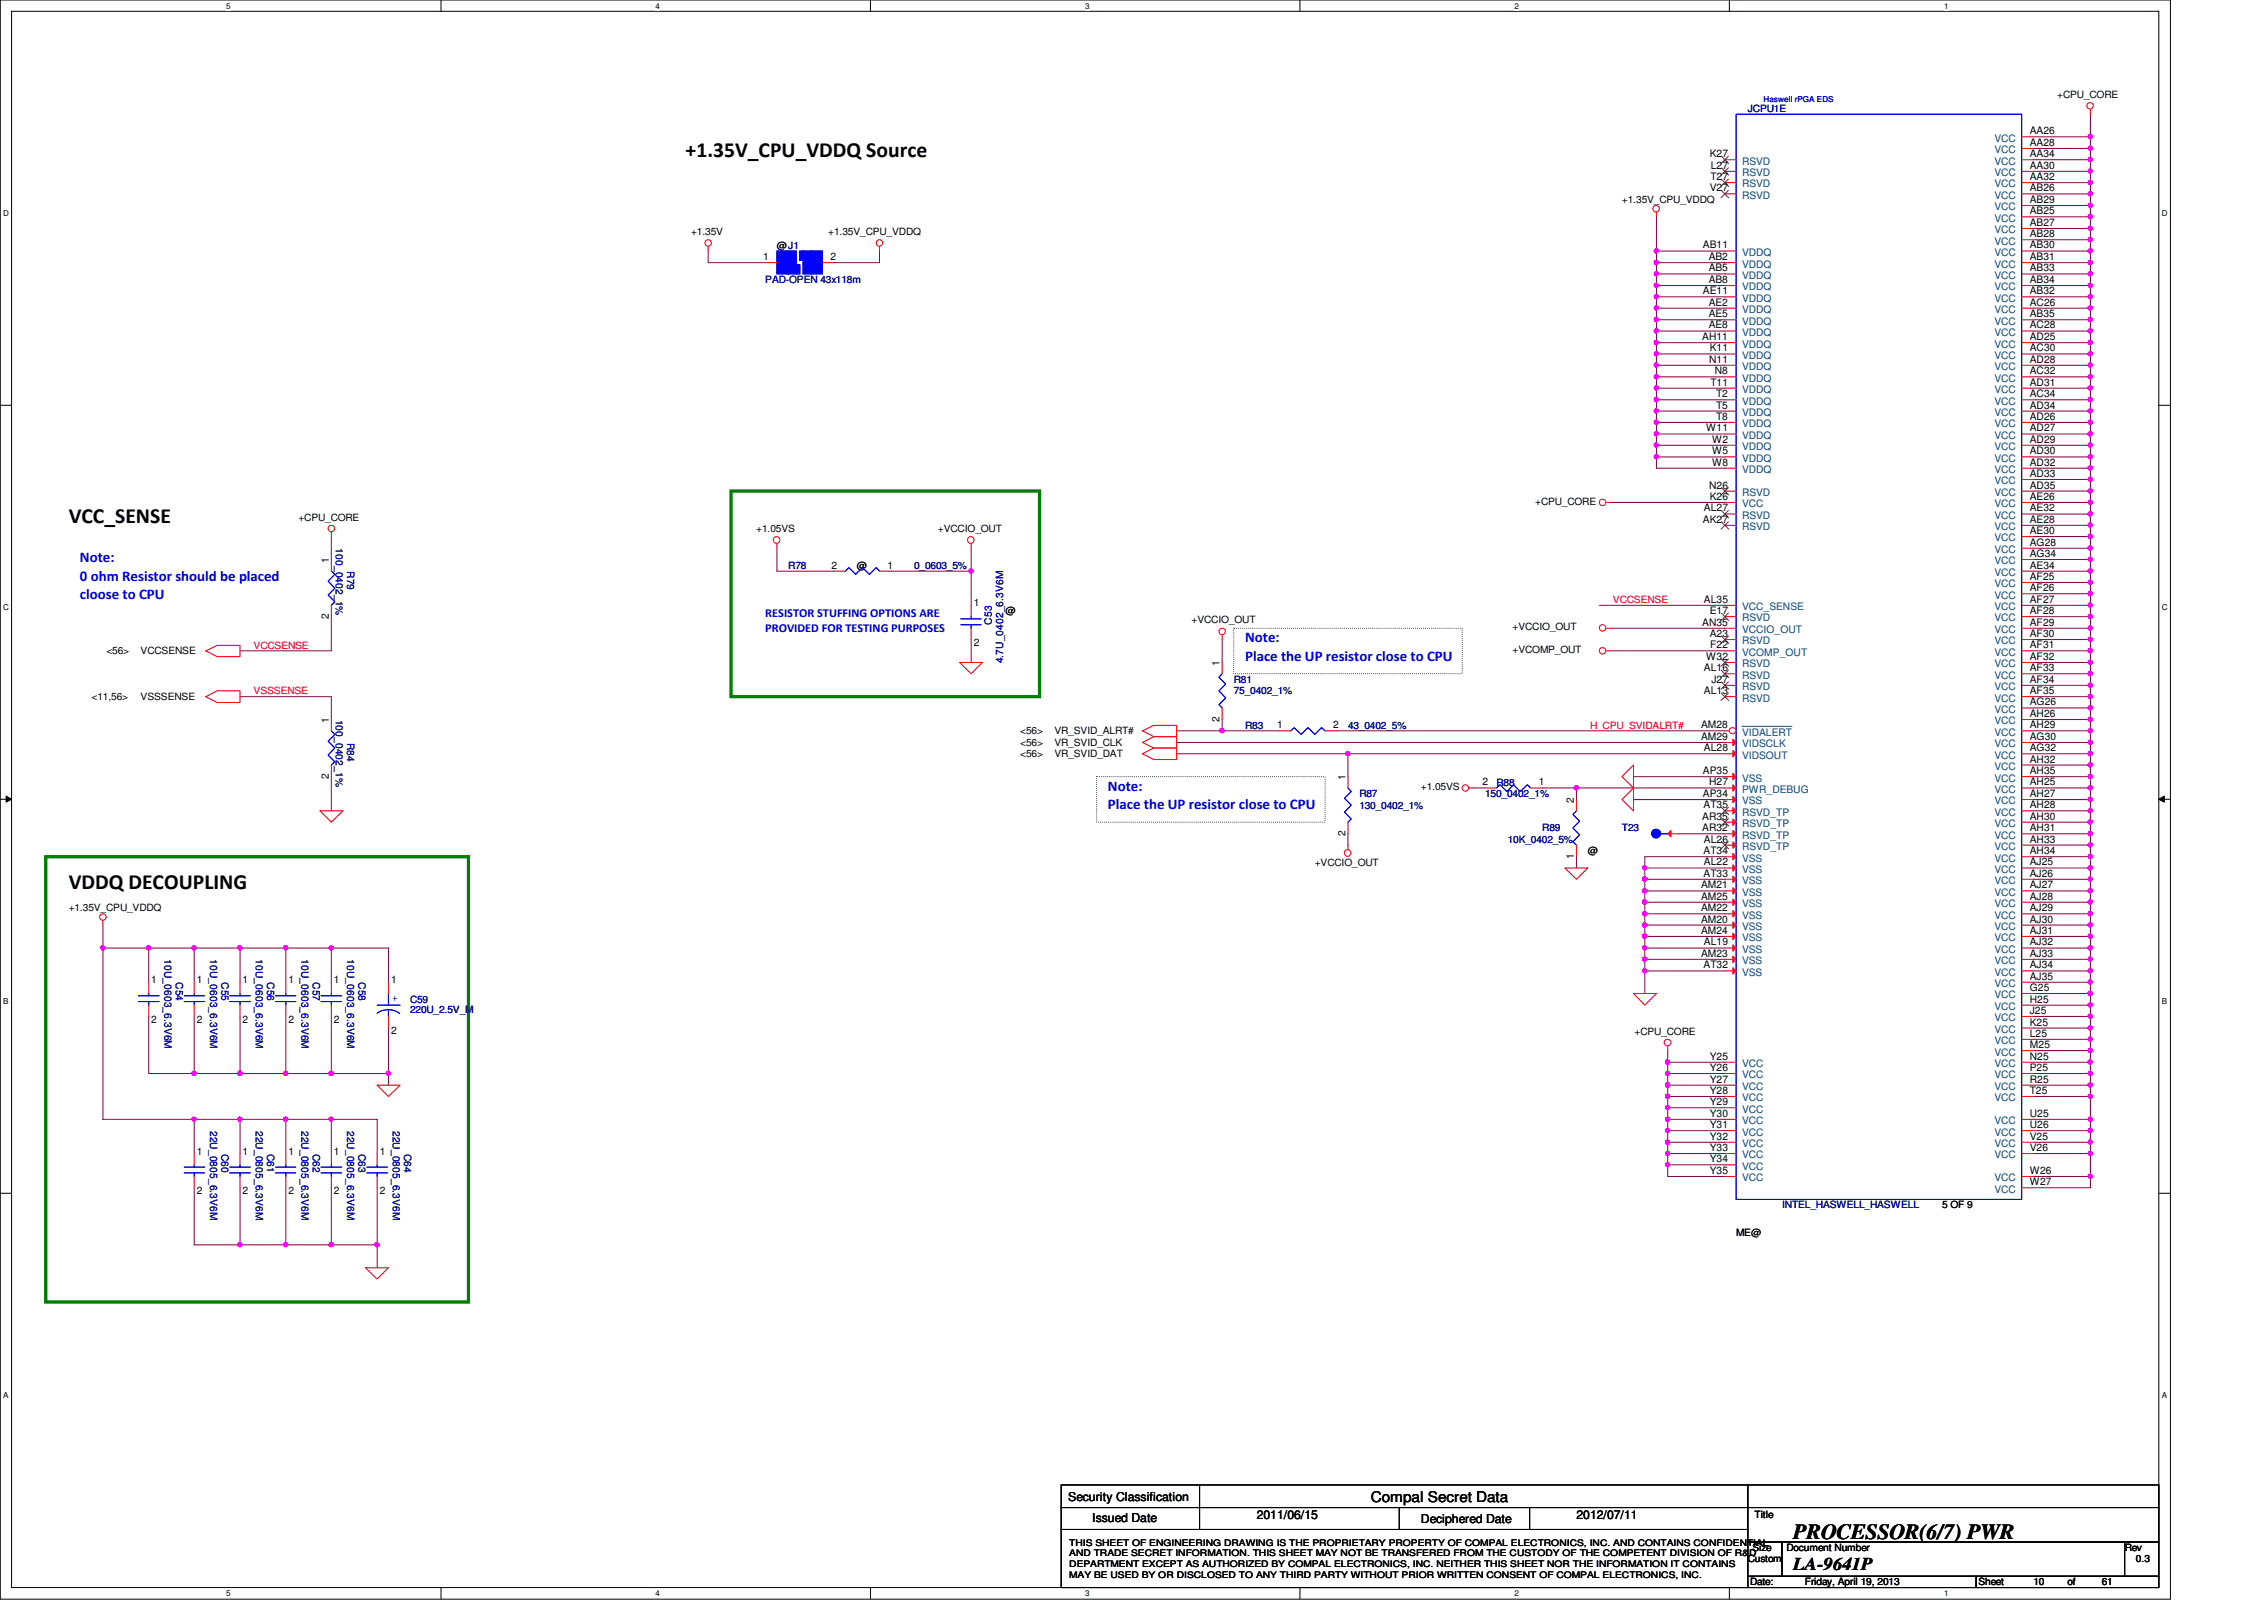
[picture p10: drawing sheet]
<svg xmlns="http://www.w3.org/2000/svg" width="297mm" height="210mm" viewBox="0 0 297 210" stroke-linecap="round" stroke-linejoin="round" font-family="sans-serif">
<defs><g id="words">
<g font-size="2.8">
<text x="90" y="20.7">+1.35V_CPU_VDDQ Source</text>
<text x="9" y="68.6">VCC_SENSE</text>
<text x="9" y="116.6">VDDQ DECOUPLING</text>
<text x="235.3" y="201.9">PROCESSOR(6/7) PWR</text>
</g>
<text font-size="2.4" x="235.3" y="206">LA-9641P</text>
<g font-size="1.9" fill="#00f">
<text x="10.5" y="73.8">Note:</text>
<text x="10.5" y="76.2">0 ohm Resistor should be placed</text>
<text x="10.5" y="78.5">cloose to CPU</text>
<text x="163.4" y="84.3">Note:</text>
<text x="163.4" y="86.7">Place the UP resistor close to CPU</text>
<text x="145.4" y="103.8">Note:</text>
<text x="145.4" y="106.1">Place the UP resistor close to CPU</text>
</g>
<text font-size="1.9" x="179.9" y="197">Compal Secret Data</text>
<g font-size="1.6" fill="#00f">
<text x="100.4" y="80.9">RESISTOR STUFFING OPTIONS ARE</text>
<text x="100.4" y="82.9">PROVIDED FOR TESTING PURPOSES</text>
</g>
<g font-size="1.6">
<text x="140.2" y="196.8">Security Classification</text>
<text x="143.3" y="199.7">Issued Date</text>
<text x="164.9" y="199.2">2011/06/15</text>
<text x="186.4" y="199.9">Deciphered Date</text>
<text x="206.8" y="199.2">2012/07/11</text>
</g>
<g font-size="1.4">
<text x="266.3" y="17.6">AA26</text>
<text x="224.3" y="20.6">K27</text>
<text x="224.4" y="23.6">T27</text>
<text x="224.4" y="22.1">L27</text>
<text x="266.3" y="19.1">AA28</text>
<text x="266.3" y="20.6">AA34</text>
<text x="266.3" y="22.1">AA30</text>
<text x="266.3" y="23.6">AA32</text>
<text x="224.3" y="25.1">V27</text>
<text x="266.3" y="25.1">AB26</text>
<text x="266.3" y="26.6">AB29</text>
<text x="266.3" y="28.1">AB25</text>
<text x="266.3" y="29.6">AB27</text>
<text x="100.1" y="34.1">1</text>
<text x="109" y="34.1">2</text>
<text x="223.4" y="32.6">AB11</text>
<text x="224.2" y="34.1">AB2</text>
<text x="224.2" y="35.6">AB5</text>
<text x="266.3" y="31.1">AB28</text>
<text x="266.3" y="32.6">AB30</text>
<text x="266.3" y="34.1">AB31</text>
<text x="266.3" y="35.6">AB33</text>
<text x="223.4" y="38.6">AE11</text>
<text x="224.2" y="37.1">AB8</text>
<text x="224.2" y="40.1">AE2</text>
<text x="224.2" y="41.6">AE5</text>
<text x="266.3" y="37.1">AB34</text>
<text x="266.3" y="38.6">AB32</text>
<text x="266.3" y="40.1">AC26</text>
<text x="266.3" y="41.6">AB35</text>
<text x="223.3" y="44.6">AH11</text>
<text x="224.2" y="43.1">AE8</text>
<text x="224.2" y="47.6">N11</text>
<text x="224.3" y="46.1">K11</text>
<text x="266.3" y="43.1">AC28</text>
<text x="266.3" y="44.6">AD25</text>
<text x="266.3" y="46.1">AC30</text>
<text x="266.3" y="47.6">AD28</text>
<text x="224.4" y="50.6">T11</text>
<text x="225" y="49.1">N8</text>
<text x="225.2" y="52.1">T2</text>
<text x="225.2" y="53.6">T5</text>
<text x="266.3" y="49.1">AC32</text>
<text x="266.3" y="50.6">AD31</text>
<text x="266.3" y="52.1">AC34</text>
<text x="266.3" y="53.6">AD34</text>
<text x="223.9" y="56.6">W11</text>
<text x="224.6" y="58.1">W2</text>
<text x="224.6" y="59.6">W5</text>
<text x="225.2" y="55.1">T8</text>
<text x="266.3" y="55.1">AD26</text>
<text x="266.3" y="56.6">AD27</text>
<text x="266.3" y="58.1">AD29</text>
<text x="266.3" y="59.6">AD30</text>
<text x="224.2" y="64.1">N26</text>
<text x="224.3" y="65.6">K26</text>
<text x="224.6" y="61.1">W8</text>
<text x="266.3" y="61.1">AD32</text>
<text x="266.3" y="62.6">AD33</text>
<text x="266.3" y="64.1">AD35</text>
<text x="266.3" y="65.6">AE26</text>
<text x="223.4" y="68.6">AK27</text>
<text x="223.6" y="67.1">AL27</text>
<text x="266.3" y="67.1">AE32</text>
<text x="266.3" y="68.6">AE28</text>
<text x="266.3" y="70.1">AE30</text>
<text x="266.3" y="71.6">AG28</text>
<text x="43.1" y="73.9" transform="rotate(-90 43.1 73.9)">1</text>
<text x="109.1" y="74.6">2</text>
<text x="116.5" y="74.6">1</text>
<text x="266.3" y="73.1">AG34</text>
<text x="266.3" y="74.6">AE34</text>
<text x="266.3" y="76.1">AF25</text>
<text x="266.3" y="77.6">AF26</text>
<text x="43.1" y="81.2" transform="rotate(-90 43.1 81.2)">2</text>
<text x="127.8" y="79.5">1</text>
<text x="223.3" y="82.1">AN35</text>
<text x="223.6" y="79.1">AL35</text>
<text x="224.3" y="80.6">E17</text>
<text x="224.3" y="83.6">A23</text>
<text x="266.3" y="79.1">AF27</text>
<text x="266.3" y="80.6">AF28</text>
<text x="266.3" y="82.1">AF29</text>
<text x="266.3" y="83.6">AF30</text>
<text x="127.8" y="84.7">2</text>
<text x="160" y="87.3" transform="rotate(-90 160 87.3)">1</text>
<text x="223.6" y="88.1">AL16</text>
<text x="223.9" y="86.6">W32</text>
<text x="224.4" y="85">F22</text>
<text x="224.5" y="89.6">J27</text>
<text x="266.3" y="85">AF31</text>
<text x="266.3" y="86.6">AF32</text>
<text x="266.3" y="88.1">AF33</text>
<text x="266.3" y="89.6">AF34</text>
<text x="43.1" y="94.8" transform="rotate(-90 43.1 94.8)">1</text>
<text x="160" y="94.7" transform="rotate(-90 160 94.7)">2</text>
<text x="167.6" y="95.5">1</text>
<text x="174.9" y="95.5">2</text>
<text x="223.2" y="95.5">AM28</text>
<text x="223.6" y="91.1">AL13</text>
<text x="266.3" y="91.1">AF35</text>
<text x="266.3" y="92.5">AG26</text>
<text x="266.3" y="94.1">AH26</text>
<text x="266.3" y="95.5">AH29</text>
<text x="223.2" y="97.1">AM29</text>
<text x="223.4" y="101.6">AP35</text>
<text x="223.6" y="98.6">AL28</text>
<text x="266.3" y="97.1">AG30</text>
<text x="266.3" y="98.6">AG32</text>
<text x="266.3" y="100">AH32</text>
<text x="266.3" y="101.6">AH35</text>
<text x="43.1" y="102.2" transform="rotate(-90 43.1 102.2)">2</text>
<text x="176.5" y="102.3" transform="rotate(-90 176.5 102.3)">1</text>
<text x="194.5" y="103">2</text>
<text x="201.9" y="103">1</text>
<text x="206.5" y="105.3" transform="rotate(-90 206.5 105.3)">2</text>
<text x="223.3" y="107.5">AR35</text>
<text x="223.4" y="104.6">AP34</text>
<text x="223.5" y="106">AT35</text>
<text x="224.2" y="103">H27</text>
<text x="266.3" y="103">AH25</text>
<text x="266.3" y="104.6">AH27</text>
<text x="266.3" y="106">AH28</text>
<text x="266.3" y="107.5">AH30</text>
<text x="176.5" y="109.7" transform="rotate(-90 176.5 109.7)">2</text>
<text x="206.5" y="112.7" transform="rotate(-90 206.5 112.7)">1</text>
<text x="223.3" y="109.1">AR32</text>
<text x="223.5" y="112.1">AT34</text>
<text x="223.6" y="110.5">AL26</text>
<text x="223.6" y="113.5">AL22</text>
<text x="266.3" y="109.1">AH31</text>
<text x="266.3" y="110.5">AH33</text>
<text x="266.3" y="112.1">AH34</text>
<text x="266.3" y="113.5">AJ25</text>
<text x="223.2" y="116.5">AM21</text>
<text x="223.2" y="118">AM25</text>
<text x="223.2" y="119.5">AM22</text>
<text x="223.5" y="115">AT33</text>
<text x="266.3" y="115">AJ26</text>
<text x="266.3" y="116.5">AJ27</text>
<text x="266.3" y="118">AJ28</text>
<text x="266.3" y="119.5">AJ29</text>
<text x="223.2" y="121">AM20</text>
<text x="223.2" y="122.5">AM24</text>
<text x="223.2" y="125.5">AM23</text>
<text x="223.6" y="124">AL19</text>
<text x="266.3" y="121">AJ30</text>
<text x="266.3" y="122.5">AJ31</text>
<text x="266.3" y="124">AJ32</text>
<text x="266.3" y="125.5">AJ33</text>
<text x="19.9" y="129">1</text>
<text x="25.8" y="129">1</text>
<text x="31.8" y="129">1</text>
<text x="37.8" y="129">1</text>
<text x="43.8" y="129">1</text>
<text x="51.3" y="129">1</text>
<text x="223.5" y="127">AT32</text>
<text x="266.3" y="127">AJ34</text>
<text x="266.3" y="128.5">AJ35</text>
<text x="266.3" y="130">G25</text>
<text x="266.3" y="131.5">H25</text>
<text x="19.9" y="134.2">2</text>
<text x="25.8" y="134.2">2</text>
<text x="31.8" y="134.2">2</text>
<text x="37.8" y="134.2">2</text>
<text x="43.8" y="134.2">2</text>
<text x="51.3" y="135.6">2</text>
<text x="266.3" y="133">J25</text>
<text x="266.3" y="134.5">K25</text>
<text x="266.3" y="136">L25</text>
<text x="266.3" y="137.5">M25</text>
<text x="224.3" y="139">Y25</text>
<text x="224.3" y="140.5">Y26</text>
<text x="224.3" y="142">Y27</text>
<text x="224.3" y="143.5">Y28</text>
<text x="266.3" y="139">N25</text>
<text x="266.3" y="140.5">P25</text>
<text x="266.3" y="142">R25</text>
<text x="266.3" y="143.5">T25</text>
<text x="224.3" y="145">Y29</text>
<text x="224.3" y="146.5">Y30</text>
<text x="224.3" y="148">Y31</text>
<text x="224.3" y="149.5">Y32</text>
<text x="266.3" y="146.5">U25</text>
<text x="266.3" y="148">U26</text>
<text x="266.3" y="149.5">V25</text>
<text x="25.8" y="151.5">1</text>
<text x="31.8" y="151.5">1</text>
<text x="37.8" y="151.5">1</text>
<text x="43.8" y="151.5">1</text>
<text x="49.8" y="151.5">1</text>
<text x="224.3" y="151">Y33</text>
<text x="224.3" y="152.5">Y34</text>
<text x="224.3" y="154">Y35</text>
<text x="266.3" y="151">V26</text>
<text x="266.3" y="154">W26</text>
<text x="266.3" y="155.5">W27</text>
<text x="25.8" y="156.6">2</text>
<text x="31.8" y="156.6">2</text>
<text x="37.8" y="156.6">2</text>
<text x="43.8" y="156.6">2</text>
<text x="49.8" y="156.6">2</text>
</g>
<g font-size="1.4" fill="#004080">
<text x="228.6" y="21.6">RSVD</text>
<text x="228.6" y="23.1">RSVD</text>
<text x="261.7" y="18.6">VCC</text>
<text x="261.7" y="20.1">VCC</text>
<text x="261.7" y="21.6">VCC</text>
<text x="261.7" y="23.1">VCC</text>
<text x="228.6" y="24.6">RSVD</text>
<text x="228.6" y="26.1">RSVD</text>
<text x="261.7" y="24.6">VCC</text>
<text x="261.7" y="26.1">VCC</text>
<text x="261.7" y="27.6">VCC</text>
<text x="261.7" y="29.1">VCC</text>
<text x="228.6" y="33.6">VDDQ</text>
<text x="228.6" y="35.1">VDDQ</text>
<text x="261.7" y="30.6">VCC</text>
<text x="261.7" y="32.1">VCC</text>
<text x="261.7" y="33.6">VCC</text>
<text x="261.7" y="35.1">VCC</text>
<text x="228.6" y="36.6">VDDQ</text>
<text x="228.6" y="38.1">VDDQ</text>
<text x="228.6" y="39.6">VDDQ</text>
<text x="228.6" y="41.1">VDDQ</text>
<text x="261.7" y="36.6">VCC</text>
<text x="261.7" y="38.1">VCC</text>
<text x="261.7" y="39.6">VCC</text>
<text x="261.7" y="41.1">VCC</text>
<text x="228.6" y="42.6">VDDQ</text>
<text x="228.6" y="44.1">VDDQ</text>
<text x="228.6" y="45.6">VDDQ</text>
<text x="228.6" y="47.1">VDDQ</text>
<text x="261.7" y="42.6">VCC</text>
<text x="261.7" y="44.1">VCC</text>
<text x="261.7" y="45.6">VCC</text>
<text x="261.7" y="47.1">VCC</text>
<text x="228.6" y="48.6">VDDQ</text>
<text x="228.6" y="50.1">VDDQ</text>
<text x="228.6" y="51.6">VDDQ</text>
<text x="228.6" y="53.1">VDDQ</text>
<text x="261.7" y="48.6">VCC</text>
<text x="261.7" y="50.1">VCC</text>
<text x="261.7" y="51.6">VCC</text>
<text x="261.7" y="53.1">VCC</text>
<text x="228.6" y="54.6">VDDQ</text>
<text x="228.6" y="56">VDDQ</text>
<text x="228.6" y="57.6">VDDQ</text>
<text x="228.6" y="59.1">VDDQ</text>
<text x="261.7" y="54.6">VCC</text>
<text x="261.7" y="56">VCC</text>
<text x="261.7" y="57.6">VCC</text>
<text x="261.7" y="59.1">VCC</text>
<text x="228.6" y="60.6">VDDQ</text>
<text x="228.6" y="62.1">VDDQ</text>
<text x="228.6" y="65.1">RSVD</text>
<text x="261.7" y="60.6">VCC</text>
<text x="261.7" y="62.1">VCC</text>
<text x="261.7" y="63.5">VCC</text>
<text x="261.7" y="65.1">VCC</text>
<text x="228.6" y="66.5">VCC</text>
<text x="228.6" y="68.1">RSVD</text>
<text x="228.6" y="69.6">RSVD</text>
<text x="261.7" y="66.5">VCC</text>
<text x="261.7" y="68.1">VCC</text>
<text x="261.7" y="69.6">VCC</text>
<text x="261.7" y="71">VCC</text>
<text x="261.7" y="72.6">VCC</text>
<text x="261.7" y="74">VCC</text>
<text x="261.7" y="75.6">VCC</text>
<text x="261.7" y="77">VCC</text>
<text x="228.6" y="80.1">VCC_SENSE</text>
<text x="228.6" y="81.5">RSVD</text>
<text x="228.6" y="83.1">VCCIO_OUT</text>
<text x="261.7" y="78.5">VCC</text>
<text x="261.7" y="80.1">VCC</text>
<text x="261.7" y="81.5">VCC</text>
<text x="261.7" y="83.1">VCC</text>
<text x="228.6" y="84.5">RSVD</text>
<text x="228.6" y="86">VCOMP_OUT</text>
<text x="228.6" y="87.5">RSVD</text>
<text x="228.6" y="89">RSVD</text>
<text x="261.7" y="84.5">VCC</text>
<text x="261.7" y="86">VCC</text>
<text x="261.7" y="87.5">VCC</text>
<text x="261.7" y="89">VCC</text>
<text x="228.6" y="90.6">RSVD</text>
<text x="228.6" y="92">RSVD</text>
<text x="261.7" y="90.6">VCC</text>
<text x="261.7" y="92">VCC</text>
<text x="261.7" y="93.5">VCC</text>
<text x="261.7" y="95">VCC</text>
<text x="228.6" y="96.5">VIDALERT</text>
<text x="228.6" y="98">VIDSCLK</text>
<text x="228.6" y="99.5">VIDSOUT</text>
<text x="261.7" y="96.5">VCC</text>
<text x="261.7" y="98">VCC</text>
<text x="261.7" y="99.5">VCC</text>
<text x="261.7" y="101">VCC</text>
<text x="228.6" y="102.5">VSS</text>
<text x="228.6" y="104">PWR_DEBUG</text>
<text x="228.6" y="105.5">VSS</text>
<text x="228.6" y="107">RSVD_TP</text>
<text x="261.7" y="102.5">VCC</text>
<text x="261.7" y="104">VCC</text>
<text x="261.7" y="105.5">VCC</text>
<text x="261.7" y="107">VCC</text>
<text x="228.6" y="108.5">RSVD_TP</text>
<text x="228.6" y="110">RSVD_TP</text>
<text x="228.6" y="111.5">RSVD_TP</text>
<text x="228.6" y="113">VSS</text>
<text x="261.7" y="108.5">VCC</text>
<text x="261.7" y="110">VCC</text>
<text x="261.7" y="111.5">VCC</text>
<text x="261.7" y="113">VCC</text>
<text x="228.6" y="114.5">VSS</text>
<text x="228.6" y="116">VSS</text>
<text x="228.6" y="117.5">VSS</text>
<text x="228.6" y="119">VSS</text>
<text x="261.7" y="114.5">VCC</text>
<text x="261.7" y="116">VCC</text>
<text x="261.7" y="117.5">VCC</text>
<text x="261.7" y="119">VCC</text>
<text x="228.6" y="120.5">VSS</text>
<text x="228.6" y="122">VSS</text>
<text x="228.6" y="123.5">VSS</text>
<text x="228.6" y="125">VSS</text>
<text x="261.7" y="120.5">VCC</text>
<text x="261.7" y="122">VCC</text>
<text x="261.7" y="123.5">VCC</text>
<text x="261.7" y="125">VCC</text>
<text x="228.6" y="126.5">VSS</text>
<text x="228.6" y="128">VSS</text>
<text x="261.7" y="126.5">VCC</text>
<text x="261.7" y="128">VCC</text>
<text x="261.7" y="129.5">VCC</text>
<text x="261.7" y="131">VCC</text>
<text x="261.7" y="132.5">VCC</text>
<text x="261.7" y="134">VCC</text>
<text x="261.7" y="135.5">VCC</text>
<text x="261.7" y="137">VCC</text>
<text x="228.6" y="140">VCC</text>
<text x="228.6" y="141.5">VCC</text>
<text x="228.6" y="143">VCC</text>
<text x="261.7" y="138.5">VCC</text>
<text x="261.7" y="140">VCC</text>
<text x="261.7" y="141.5">VCC</text>
<text x="261.7" y="143">VCC</text>
<text x="228.6" y="144.5">VCC</text>
<text x="228.6" y="146">VCC</text>
<text x="228.6" y="147.5">VCC</text>
<text x="228.6" y="149">VCC</text>
<text x="261.7" y="144.5">VCC</text>
<text x="261.7" y="147.5">VCC</text>
<text x="261.7" y="149">VCC</text>
<text x="228.6" y="150.5">VCC</text>
<text x="228.6" y="152">VCC</text>
<text x="228.6" y="153.5">VCC</text>
<text x="228.6" y="155">VCC</text>
<text x="261.7" y="150.5">VCC</text>
<text x="261.7" y="152">VCC</text>
<text x="261.7" y="155">VCC</text>
<text x="261.7" y="156.5">VCC</text>
</g>
<g font-size="1.3" fill="#000080">
<text x="229.3" y="14.6">JCPU1E</text>
<text x="100.4" y="37.1">PAD-OPEN 43x118m</text>
<text x="44.1" y="71.9" transform="rotate(90 44.1 71.9)">100_0402_1%</text>
<text x="45.5" y="74.9" transform="rotate(90 45.5 74.9)">R79</text>
<text x="103.4" y="74.6">R78</text>
<text x="119.9" y="74.6">0_0603_5%</text>
<text x="130.1" y="82" transform="rotate(-90 130.1 82)">C53</text>
<text x="131.6" y="87" transform="rotate(-90 131.6 87)">4.7U_0402_6.3V6M</text>
<text x="161.9" y="89.6">R81</text>
<text x="44.1" y="94.4" transform="rotate(90 44.1 94.4)">100_0402_1%</text>
<text x="161.9" y="91.1">75_0402_1%</text>
<text x="163.4" y="95.6">R83</text>
<text x="176.9" y="95.6">43_0402_5%</text>
<text x="45.5" y="97.4" transform="rotate(90 45.5 97.4)">R84</text>
<text x="178.3" y="104.6">R87</text>
<text x="178.3" y="106.1">130_0402_1%</text>
<text x="194.9" y="104.6">150_0402_1%</text>
<text x="196.3" y="103.1">R88</text>
<text x="197.8" y="110.6">10K_0402_5%</text>
<text x="202.3" y="109.1">R89</text>
<text x="212.8" y="109.1">T23</text>
<text x="21.6" y="125.9" transform="rotate(90 21.6 125.9)">10U_0603_6.3V6M</text>
<text x="27.6" y="125.9" transform="rotate(90 27.6 125.9)">10U_0603_6.3V6M</text>
<text x="33.6" y="125.9" transform="rotate(90 33.6 125.9)">10U_0603_6.3V6M</text>
<text x="39.5" y="125.9" transform="rotate(90 39.5 125.9)">10U_0603_6.3V6M</text>
<text x="45.5" y="125.9" transform="rotate(90 45.5 125.9)">10U_0603_6.3V6M</text>
<text x="23.1" y="128.9" transform="rotate(90 23.1 128.9)">C54</text>
<text x="29.1" y="128.9" transform="rotate(90 29.1 128.9)">C55</text>
<text x="35" y="128.9" transform="rotate(90 35 128.9)">C56</text>
<text x="41.1" y="128.9" transform="rotate(90 41.1 128.9)">C57</text>
<text x="47" y="128.9" transform="rotate(90 47 128.9)">C58</text>
<text x="53.8" y="131.5">C59</text>
<text x="53.8" y="132.9">220U_2.5V_M</text>
<text x="27.6" y="148.3" transform="rotate(90 27.6 148.3)">22U_0805_6.3V6M</text>
<text x="33.6" y="148.3" transform="rotate(90 33.6 148.3)">22U_0805_6.3V6M</text>
<text x="39.5" y="148.3" transform="rotate(90 39.5 148.3)">22U_0805_6.3V6M</text>
<text x="45.5" y="148.3" transform="rotate(90 45.5 148.3)">22U_0805_6.3V6M</text>
<text x="51.6" y="148.3" transform="rotate(90 51.6 148.3)">22U_0805_6.3V6M</text>
<text x="29.1" y="151.3" transform="rotate(90 29.1 151.3)">C60</text>
<text x="35" y="151.3" transform="rotate(90 35 151.3)">C61</text>
<text x="41.1" y="151.3" transform="rotate(90 41.1 151.3)">C62</text>
<text x="47" y="151.3" transform="rotate(90 47 151.3)">C63</text>
<text x="53" y="151.3" transform="rotate(90 53 151.3)">C64</text>
<text x="233.8" y="158.5">INTEL_HASWELL_HASWELL</text>
</g>
<g font-size="1.3">
<text x="269.9" y="12.9">+CPU_CORE</text>
<text x="212.8" y="26.6">+1.35V_CPU_VDDQ</text>
<text x="90.7" y="30.9">+1.35V</text>
<text x="101.9" y="32.6">@J1</text>
<text x="108.7" y="30.9">+1.35V_CPU_VDDQ</text>
<text x="39.2" y="68.3">+CPU_CORE</text>
<text x="99.2" y="69.8">+1.05VS</text>
<text x="123.1" y="69.8">+VCCIO_OUT</text>
<text x="201.4" y="66.2">+CPU_CORE</text>
<text x="112.4" y="74.6">@</text>
<text x="131.9" y="80.6">@</text>
<text x="156.3" y="81.8">+VCCIO_OUT</text>
<text x="198.5" y="82.7">+VCCIO_OUT</text>
<text x="14" y="85.9">&lt;56&gt;</text>
<text x="18.5" y="85.9">VCCSENSE</text>
<text x="198.5" y="85.7">+VCOMP_OUT</text>
<text x="12" y="91.8">&lt;11,56&gt;</text>
<text x="18.5" y="91.8">VSSSENSE</text>
<text x="133.9" y="96.4">&lt;56&gt;</text>
<text x="133.9" y="97.8">&lt;56&gt;</text>
<text x="133.9" y="99.3">&lt;56&gt;</text>
<text x="138.3" y="96.4">VR_SVID_ALRT#</text>
<text x="138.3" y="97.8">VR_SVID_CLK</text>
<text x="138.3" y="99.3">VR_SVID_DAT</text>
<text x="186.4" y="103.7">+1.05VS</text>
<text x="172.5" y="113.6">+VCCIO_OUT</text>
<text x="208.3" y="112.1">@</text>
<text x="9" y="119.5">+1.35V_CPU_VDDQ</text>
<text x="214.5" y="135.8">+CPU_CORE</text>
<text x="254.8" y="158.5">5 OF 9</text>
<text x="227.8" y="162.1">ME@</text>
<text x="229.9" y="203.5">Size</text>
<text x="230.2" y="199.1">Title</text>
<text x="234.4" y="203.5">Document Number</text>
<text x="278.8" y="203.5">Rev</text>
<text x="229.3" y="205">Custom</text>
<text x="229.6" y="208">Date:</text>
<text x="236.8" y="208">Friday, April 19, 2013</text>
<text x="259.6" y="208">Sheet</text>
<text x="266.8" y="208">10</text>
<text x="271.3" y="208">of</text>
<text x="275.8" y="208">61</text>
<text x="280.2" y="205">0.3</text>
</g>
<g font-size="1.3" fill="#f00">
<text x="211.6" y="79.1">VCCSENSE</text>
<text x="33.3" y="85.1">VCCSENSE</text>
<text x="33.3" y="91.1">VSSSENSE</text>
<text x="208.6" y="95.6">H_CPU_SVIDALRT#</text>
</g>
<text font-size="1.3" fill="#00f" x="51.4" y="131.3">+</text>
<g font-size="1.2">
<text x="140.3" y="202.8">THIS SHEET OF ENGINEERING DRAWING IS THE PROPRIETARY PROPERTY OF COMPAL ELECTRONICS, INC. AND CONTAINS CONFIDENTIAL</text>
<text x="140.3" y="207">MAY BE USED BY OR DISCLOSED TO ANY THIRD PARTY WITHOUT PRIOR WRITTEN CONSENT OF COMPAL ELECTRONICS, INC.</text>
<text x="140.3" y="204.2">AND TRADE SECRET INFORMATION. THIS SHEET MAY NOT BE TRANSFERED FROM THE CUSTODY OF THE COMPETENT DIVISION OF R&amp;D</text>
<text x="140.3" y="205.6">DEPARTMENT EXCEPT AS AUTHORIZED BY COMPAL ELECTRONICS, INC. NEITHER THIS SHEET NOR THE INFORMATION IT CONTAINS</text>
</g>
<g font-size="1.1">
<text x="29.7" y="1.1">5</text>
<text x="86" y="1.1">4</text>
<text x="142.4" y="1.1">3</text>
<text x="198.7" y="1.1">2</text>
<text x="255.1" y="1.1">1</text>
<text x=".4" y="28.3">D</text>
<text x="283.6" y="28.3">D</text>
<text x=".4" y="80">C</text>
<text x="283.6" y="80">C</text>
<text x=".4" y="131.7">B</text>
<text x="283.6" y="131.7">B</text>
<text x=".4" y="183.3">A</text>
<text x="283.6" y="183.3">A</text>
<text x="29.7" y="209.4">5</text>
<text x="86" y="209.4">4</text>
<text x="142.4" y="209.4">3</text>
<text x="198.7" y="209.4">2</text>
<text x="255.1" y="209.4">1</text>
</g>
<text font-size="1.1" fill="#00f" x="231.4" y="13.4">Haswell rPGA EDS</text>
</g></defs>
<path d="M0 0h284.8v209.8h-284.8zM1.5 1.5h281.7v206.8h-281.7z" fill="none" stroke="#000" stroke-width=".13"/>
<g fill="#fff">
<path d="M29.7 .2h.6v1.2h-.6z"/>
<path d="M29.7 208.4h.6v1.2h-.6z"/>
</g>
<path d="M57.9 0v1.5M57.9 208.3v1.5" fill="none" stroke="#000" stroke-width=".13"/>
<g fill="#fff">
<path d="M86 .2h.6v1.2h-.6z"/>
<path d="M86 208.4h.6v1.2h-.6z"/>
</g>
<path d="M114.2 0v1.5M114.2 208.3v1.5" fill="none" stroke="#000" stroke-width=".13"/>
<g fill="#fff">
<path d="M142.4 .2h.5v1.2h-.5z"/>
<path d="M142.4 208.4h.5v1.2h-.5z"/>
</g>
<path d="M170.6 0v1.5M170.6 208.3v1.5" fill="none" stroke="#000" stroke-width=".13"/>
<g fill="#fff">
<path d="M198.7 .2h.6v1.2h-.6z"/>
<path d="M198.7 208.4h.6v1.2h-.6z"/>
</g>
<path d="M226.9 0v1.5M226.9 208.3v1.5" fill="none" stroke="#000" stroke-width=".13"/>
<g fill="#fff">
<path d="M255 .2h.6v1.2h-.6z"/>
<path d="M255 208.4h.6v1.2h-.6z"/>
<path d="M.4 27.3h.8v1.2h-.8z"/>
<path d="M283.6 27.3h.8v1.2h-.8z"/>
<path d="M.4 79h.8v1.2h-.8z"/>
<path d="M283.6 79h.8v1.2h-.8z"/>
</g>
<path d="M0 53.2h1.5M283.2 53.2h1.5" fill="none" stroke="#000" stroke-width=".13"/>
<g fill="#fff">
<path d="M.4 130.7h.7v1.2h-.7z"/>
<path d="M283.6 130.7h.7v1.2h-.7z"/>
</g>
<path d="M0 104.9h1.5M.8 104.4l.7 .5-.7 .3zM283.2 104.9l.8-.5v.8zM283.2 104.9h1.5" fill="none" stroke="#000" stroke-width=".13"/>
<path d="M.8 104.4l.7 .5-.7 .3zM283.2 104.9l.8-.5v.8z" fill="#000"/>
<g fill="#fff">
<path d="M.4 182.4h.7v1.1h-.7z"/>
<path d="M283.6 182.4h.7v1.1h-.7z"/>
</g>
<path d="M0 156.5h1.5M283.2 156.5h1.5" fill="none" stroke="#000" stroke-width=".13"/>
<path d="M161.9 82.4h29.9v6h-29.9zM143.9 101.9h30v6h-30z" fill="none" stroke="#000" stroke-width=".13" stroke-dasharray="0 .3"/>
<path d="M95.9 64.4h40.5v27h-40.5zM6 112.4h55.5v58.4h-55.5z" fill="none" stroke="#008000" stroke-width=".42"/>
<path d="M266.8 137.8h7.5v1.6h-7.5M266.8 136.4h7.5M266.8 140.8h7.5" fill="none" stroke="#800040" stroke-width=".13"/>
<circle cx="274.2" cy="137.8" r=".29" fill="#f0f"/>
<circle cx="274.2" cy="137.8" r=".29" fill="none" stroke="#f0f" stroke-width=".13"/>
<path d="M274.3 139.4v1.4" fill="none" stroke="#800040" stroke-width=".13"/>
<circle cx="274.2" cy="139.3" r=".29" fill="#f0f"/>
<circle cx="274.2" cy="139.3" r=".29" fill="none" stroke="#f0f" stroke-width=".13"/>
<path d="M274.3 136.4v1.4" fill="none" stroke="#800040" stroke-width=".13"/>
<circle cx="274.2" cy="136.3" r=".29" fill="#f0f"/>
<circle cx="274.2" cy="136.3" r=".29" fill="none" stroke="#f0f" stroke-width=".13"/>
<path d="M266.8 95.9h7.5M266.8 97.4h7.5M266.8 91.4h7.5v1.5h-7.5M266.8 94.4h7.5M266.8 89.9h7.5M266.8 86.9h7.5M266.8 88.4h7.5M266.8 98.9h7.5M266.8 100.4h7.5" fill="none" stroke="#800040" stroke-width=".13"/>
<circle cx="274.2" cy="91.4" r=".29" fill="#f0f"/>
<circle cx="274.2" cy="91.4" r=".29" fill="none" stroke="#f0f" stroke-width=".13"/>
<path d="M274.3 92.9v1.5" fill="none" stroke="#800040" stroke-width=".13"/>
<circle cx="274.2" cy="92.8" r=".29" fill="#f0f"/>
<circle cx="274.2" cy="92.8" r=".29" fill="none" stroke="#f0f" stroke-width=".13"/>
<path d="M274.3 97.4v1.5" fill="none" stroke="#800040" stroke-width=".13"/>
<circle cx="274.2" cy="97.4" r=".29" fill="#f0f"/>
<circle cx="274.2" cy="97.4" r=".29" fill="none" stroke="#f0f" stroke-width=".13"/>
<path d="M274.3 86.9v1.5" fill="none" stroke="#800040" stroke-width=".13"/>
<circle cx="274.2" cy="86.9" r=".29" fill="#f0f"/>
<circle cx="274.2" cy="86.9" r=".29" fill="none" stroke="#f0f" stroke-width=".13"/>
<path d="M274.3 85.4v1.5" fill="none" stroke="#800040" stroke-width=".13"/>
<circle cx="274.2" cy="85.4" r=".29" fill="#f0f"/>
<circle cx="274.2" cy="85.4" r=".29" fill="none" stroke="#f0f" stroke-width=".13"/>
<path d="M274.3 98.9v1.5" fill="none" stroke="#800040" stroke-width=".13"/>
<circle cx="274.2" cy="98.9" r=".29" fill="#f0f"/>
<circle cx="274.2" cy="98.9" r=".29" fill="none" stroke="#f0f" stroke-width=".13"/>
<path d="M274.3 94.4v1.5" fill="none" stroke="#800040" stroke-width=".13"/>
<circle cx="274.2" cy="94.4" r=".29" fill="#f0f"/>
<circle cx="274.2" cy="94.4" r=".29" fill="none" stroke="#f0f" stroke-width=".13"/>
<path d="M274.3 95.9v1.5" fill="none" stroke="#800040" stroke-width=".13"/>
<circle cx="274.2" cy="95.9" r=".29" fill="#f0f"/>
<circle cx="274.2" cy="95.9" r=".29" fill="none" stroke="#f0f" stroke-width=".13"/>
<path d="M274.3 88.4v1.5" fill="none" stroke="#800040" stroke-width=".13"/>
<circle cx="274.2" cy="88.4" r=".29" fill="#f0f"/>
<circle cx="274.2" cy="88.4" r=".29" fill="none" stroke="#f0f" stroke-width=".13"/>
<path d="M274.3 89.9v1.5" fill="none" stroke="#800040" stroke-width=".13"/>
<circle cx="274.2" cy="89.9" r=".29" fill="#f0f"/>
<circle cx="274.2" cy="89.9" r=".29" fill="none" stroke="#f0f" stroke-width=".13"/>
<path d="M211.3 82.4h15M274.3 151.3v3h-7.5" fill="none" stroke="#800040" stroke-width=".13"/>
<circle cx="274.2" cy="151.3" r=".29" fill="#f0f"/>
<circle cx="274.2" cy="151.3" r=".29" fill="none" stroke="#f0f" stroke-width=".13"/>
<path d="M266.8 35.9h7.5" fill="none" stroke="#800040" stroke-width=".13"/>
<circle cx="274.2" cy="35.9" r=".29" fill="#f0f"/>
<circle cx="274.2" cy="35.9" r=".29" fill="none" stroke="#f0f" stroke-width=".13"/>
<path d="M266.8 37.5h7.5M266.8 32.9h7.5M266.8 34.5h7.5M266.8 30h7.5M266.8 31.5h7.5M266.8 27h7.5M266.8 28.4h7.5M266.8 38.9h7.5v1.5h-7.5" fill="none" stroke="#800040" stroke-width=".13"/>
<circle cx="274.2" cy="38.9" r=".29" fill="#f0f"/>
<circle cx="274.2" cy="38.9" r=".29" fill="none" stroke="#f0f" stroke-width=".13"/>
<path d="M274.3 25.4v1.6" fill="none" stroke="#800040" stroke-width=".13"/>
<circle cx="274.2" cy="25.4" r=".29" fill="#f0f"/>
<circle cx="274.2" cy="25.4" r=".29" fill="none" stroke="#f0f" stroke-width=".13"/>
<path d="M274.3 31.5v1.4" fill="none" stroke="#800040" stroke-width=".13"/>
<circle cx="274.2" cy="31.4" r=".29" fill="#f0f"/>
<circle cx="274.2" cy="31.4" r=".29" fill="none" stroke="#f0f" stroke-width=".13"/>
<path d="M274.3 37.5v1.4" fill="none" stroke="#800040" stroke-width=".13"/>
<circle cx="274.2" cy="37.4" r=".29" fill="#f0f"/>
<circle cx="274.2" cy="37.4" r=".29" fill="none" stroke="#f0f" stroke-width=".13"/>
<path d="M274.3 32.9v1.6" fill="none" stroke="#800040" stroke-width=".13"/>
<circle cx="274.2" cy="32.9" r=".29" fill="#f0f"/>
<circle cx="274.2" cy="32.9" r=".29" fill="none" stroke="#f0f" stroke-width=".13"/>
<path d="M274.3 27v1.4" fill="none" stroke="#800040" stroke-width=".13"/>
<circle cx="274.2" cy="26.9" r=".29" fill="#f0f"/>
<circle cx="274.2" cy="26.9" r=".29" fill="none" stroke="#f0f" stroke-width=".13"/>
<path d="M274.3 35.9v1.6M274.3 30v1.5" fill="none" stroke="#800040" stroke-width=".13"/>
<circle cx="274.2" cy="29.9" r=".29" fill="#f0f"/>
<circle cx="274.2" cy="29.9" r=".29" fill="none" stroke="#f0f" stroke-width=".13"/>
<path d="M274.3 28.4v1.6" fill="none" stroke="#800040" stroke-width=".13"/>
<circle cx="274.2" cy="28.4" r=".29" fill="#f0f"/>
<circle cx="274.2" cy="28.4" r=".29" fill="none" stroke="#f0f" stroke-width=".13"/>
<path d="M218.8 151.3h7.5" fill="none" stroke="#800040" stroke-width=".13"/>
<circle cx="218.8" cy="151.3" r=".29" fill="#f0f"/>
<circle cx="218.8" cy="151.3" r=".29" fill="none" stroke="#f0f" stroke-width=".13"/>
<path d="M218.8 149.9h7.5" fill="none" stroke="#800040" stroke-width=".13"/>
<circle cx="218.8" cy="149.8" r=".29" fill="#f0f"/>
<circle cx="218.8" cy="149.8" r=".29" fill="none" stroke="#f0f" stroke-width=".13"/>
<path d="M109.4 34.5h6M206.8 103.4h19.5M218.8 149.9v2.9" fill="none" stroke="#800040" stroke-width=".13"/>
<circle cx="206.8" cy="103.3" r=".29" fill="#f0f"/>
<circle cx="206.8" cy="103.3" r=".29" fill="none" stroke="#f0f" stroke-width=".13"/>
<path d="M92.9 32.9v1.6h7.5M115.4 32.9v1.6M211.3 65.9h15M218.8 139.4h7.5" fill="none" stroke="#800040" stroke-width=".13"/>
<circle cx="218.8" cy="139.3" r=".29" fill="#f0f"/>
<circle cx="218.8" cy="139.3" r=".29" fill="none" stroke="#f0f" stroke-width=".13"/>
<path d="M215.8 116.9v1.5M218.8 139.4v1.4" fill="none" stroke="#800040" stroke-width=".13"/>
<circle cx="215.8" cy="116.9" r=".29" fill="#f0f"/>
<circle cx="215.8" cy="116.9" r=".29" fill="none" stroke="#f0f" stroke-width=".13"/>
<circle cx="215.8" cy="118.3" r=".29" fill="#f0f"/>
<circle cx="215.8" cy="118.3" r=".29" fill="none" stroke="#f0f" stroke-width=".13"/>
<path d="M101.9 74.9h7.5M215.8 112.4h10.5M215.8 127.4h10.5" fill="none" stroke="#800040" stroke-width=".13"/>
<circle cx="215.8" cy="127.3" r=".29" fill="#f0f"/>
<circle cx="215.8" cy="127.3" r=".29" fill="none" stroke="#f0f" stroke-width=".13"/>
<path d="M215.8 121.4h10.5" fill="none" stroke="#800040" stroke-width=".13"/>
<circle cx="215.8" cy="121.3" r=".29" fill="#f0f"/>
<circle cx="215.8" cy="121.3" r=".29" fill="none" stroke="#f0f" stroke-width=".13"/>
<path d="M215.8 121.4v1.4" fill="none" stroke="#800040" stroke-width=".13"/>
<circle cx="215.8" cy="122.8" r=".29" fill="#f0f"/>
<circle cx="215.8" cy="122.8" r=".29" fill="none" stroke="#f0f" stroke-width=".13"/>
<path d="M226.3 59.9h-9v1.5" fill="none" stroke="#800040" stroke-width=".13"/>
<circle cx="217.3" cy="59.9" r=".29" fill="#f0f"/>
<circle cx="217.3" cy="59.9" r=".29" fill="none" stroke="#f0f" stroke-width=".13"/>
<path d="M217.3 47.9h9M226.3 49.4h-9v1.5" fill="none" stroke="#800040" stroke-width=".13"/>
<circle cx="217.3" cy="49.4" r=".29" fill="#f0f"/>
<circle cx="217.3" cy="49.4" r=".29" fill="none" stroke="#f0f" stroke-width=".13"/>
<path d="M217.3 47.9v1.5" fill="none" stroke="#800040" stroke-width=".13"/>
<circle cx="217.3" cy="47.9" r=".29" fill="#f0f"/>
<circle cx="217.3" cy="47.9" r=".29" fill="none" stroke="#f0f" stroke-width=".13"/>
<path d="M266.8 133.3h7.5M266.8 134.9h7.5M266.8 130.3h7.5" fill="none" stroke="#800040" stroke-width=".13"/>
<circle cx="274.2" cy="130.3" r=".29" fill="#f0f"/>
<circle cx="274.2" cy="130.3" r=".29" fill="none" stroke="#f0f" stroke-width=".13"/>
<path d="M274.3 130.3v1.6h-7.5" fill="none" stroke="#800040" stroke-width=".13"/>
<circle cx="274.2" cy="130.3" r=".29" fill="#f0f"/>
<circle cx="274.2" cy="130.3" r=".29" fill="none" stroke="#f0f" stroke-width=".13"/>
<path d="M274.3 128.9v1.4" fill="none" stroke="#800040" stroke-width=".13"/>
<circle cx="274.2" cy="128.8" r=".29" fill="#f0f"/>
<circle cx="274.2" cy="128.8" r=".29" fill="none" stroke="#f0f" stroke-width=".13"/>
<path d="M274.3 134.9v1.5" fill="none" stroke="#800040" stroke-width=".13"/>
<circle cx="274.2" cy="134.8" r=".29" fill="#f0f"/>
<circle cx="274.2" cy="134.8" r=".29" fill="none" stroke="#f0f" stroke-width=".13"/>
<path d="M215.8 113.9v1.5" fill="none" stroke="#800040" stroke-width=".13"/>
<circle cx="215.8" cy="115.3" r=".29" fill="#f0f"/>
<circle cx="215.8" cy="115.3" r=".29" fill="none" stroke="#f0f" stroke-width=".13"/>
<path d="M266.8 77.9h7.5M266.8 80.9h7.5M266.8 82.4h7.5M218.8 154.3h7.5" fill="none" stroke="#800040" stroke-width=".13"/>
<circle cx="274.2" cy="77.9" r=".29" fill="#f0f"/>
<circle cx="274.2" cy="77.9" r=".29" fill="none" stroke="#f0f" stroke-width=".13"/>
<path d="M266.8 79.4h7.5M266.8 74.9h7.5M266.8 76.4h7.5M266.8 71.9h7.5M266.8 73.4h7.5M31.5 91.4h12M266.8 83.9h7.5v1.5h-7.5" fill="none" stroke="#800040" stroke-width=".13"/>
<circle cx="274.2" cy="83.9" r=".29" fill="#f0f"/>
<circle cx="274.2" cy="83.9" r=".29" fill="none" stroke="#f0f" stroke-width=".13"/>
<path d="M274.3 82.4v1.5" fill="none" stroke="#800040" stroke-width=".13"/>
<circle cx="274.2" cy="82.4" r=".29" fill="#f0f"/>
<circle cx="274.2" cy="82.4" r=".29" fill="none" stroke="#f0f" stroke-width=".13"/>
<path d="M274.3 71.9v1.5" fill="none" stroke="#800040" stroke-width=".13"/>
<circle cx="274.2" cy="71.9" r=".29" fill="#f0f"/>
<circle cx="274.2" cy="71.9" r=".29" fill="none" stroke="#f0f" stroke-width=".13"/>
<path d="M274.3 70.4v1.5M274.3 77.9v1.5M274.3 80.9v1.5" fill="none" stroke="#800040" stroke-width=".13"/>
<circle cx="274.2" cy="80.9" r=".29" fill="#f0f"/>
<circle cx="274.2" cy="80.9" r=".29" fill="none" stroke="#f0f" stroke-width=".13"/>
<path d="M274.3 79.4v1.5" fill="none" stroke="#800040" stroke-width=".13"/>
<circle cx="274.2" cy="79.4" r=".29" fill="#f0f"/>
<circle cx="274.2" cy="79.4" r=".29" fill="none" stroke="#f0f" stroke-width=".13"/>
<path d="M266.8 149.9h7.5v1.4h-7.5" fill="none" stroke="#800040" stroke-width=".13"/>
<circle cx="274.2" cy="149.8" r=".29" fill="#f0f"/>
<circle cx="274.2" cy="149.8" r=".29" fill="none" stroke="#f0f" stroke-width=".13"/>
<path d="M274.3 148.3v1.6" fill="none" stroke="#800040" stroke-width=".13"/>
<circle cx="274.2" cy="148.3" r=".29" fill="#f0f"/>
<circle cx="274.2" cy="148.3" r=".29" fill="none" stroke="#f0f" stroke-width=".13"/>
<path d="M274.3 73.4v1.5" fill="none" stroke="#800040" stroke-width=".13"/>
<circle cx="274.2" cy="73.4" r=".29" fill="#f0f"/>
<circle cx="274.2" cy="73.4" r=".29" fill="none" stroke="#f0f" stroke-width=".13"/>
<path d="M274.3 74.9v1.5" fill="none" stroke="#800040" stroke-width=".13"/>
<circle cx="274.2" cy="74.9" r=".29" fill="#f0f"/>
<circle cx="274.2" cy="74.9" r=".29" fill="none" stroke="#f0f" stroke-width=".13"/>
<path d="M266.8 24h7.5M266.8 25.4h7.5M266.8 21h7.5v1.5h-7.5M215.8 127.4v2.9" fill="none" stroke="#800040" stroke-width=".13"/>
<circle cx="274.2" cy="20.9" r=".29" fill="#f0f"/>
<circle cx="274.2" cy="20.9" r=".29" fill="none" stroke="#f0f" stroke-width=".13"/>
<path d="M274.3 19.5v1.5M274.3 22.5v1.5" fill="none" stroke="#800040" stroke-width=".13"/>
<circle cx="274.2" cy="22.5" r=".29" fill="#f0f"/>
<circle cx="274.2" cy="22.5" r=".29" fill="none" stroke="#f0f" stroke-width=".13"/>
<path d="M274.3 24v1.4" fill="none" stroke="#800040" stroke-width=".13"/>
<circle cx="274.2" cy="23.9" r=".29" fill="#f0f"/>
<circle cx="274.2" cy="23.9" r=".29" fill="none" stroke="#f0f" stroke-width=".13"/>
<path d="M218.8 148.3h7.5" fill="none" stroke="#800040" stroke-width=".13"/>
<circle cx="218.8" cy="148.3" r=".29" fill="#f0f"/>
<circle cx="218.8" cy="148.3" r=".29" fill="none" stroke="#f0f" stroke-width=".13"/>
<path d="M218.8 146.8h7.5" fill="none" stroke="#800040" stroke-width=".13"/>
<circle cx="218.8" cy="146.8" r=".29" fill="#f0f"/>
<circle cx="218.8" cy="146.8" r=".29" fill="none" stroke="#f0f" stroke-width=".13"/>
<path d="M217.3 28.4v4.5M217.3 34.5v1.4M217.3 38.9h9M217.3 40.4h9M218.8 146.8v3.1" fill="none" stroke="#800040" stroke-width=".13"/>
<circle cx="217.3" cy="34.4" r=".29" fill="#f0f"/>
<circle cx="217.3" cy="34.4" r=".29" fill="none" stroke="#f0f" stroke-width=".13"/>
<path d="M217.3 35.9v1.6M101.9 71.9v3M215.8 116.9h10.5" fill="none" stroke="#800040" stroke-width=".13"/>
<circle cx="217.3" cy="35.9" r=".29" fill="#f0f"/>
<circle cx="217.3" cy="35.9" r=".29" fill="none" stroke="#f0f" stroke-width=".13"/>
<path d="M217.3 38.9v1.5" fill="none" stroke="#800040" stroke-width=".13"/>
<circle cx="217.3" cy="38.9" r=".29" fill="#f0f"/>
<circle cx="217.3" cy="38.9" r=".29" fill="none" stroke="#f0f" stroke-width=".13"/>
<path d="M217.3 52.4v1.5" fill="none" stroke="#800040" stroke-width=".13"/>
<circle cx="217.3" cy="52.4" r=".29" fill="#f0f"/>
<circle cx="217.3" cy="52.4" r=".29" fill="none" stroke="#f0f" stroke-width=".13"/>
<path d="M226.3 56.9h-9v1.5h9M127.4 71.9v3" fill="none" stroke="#800040" stroke-width=".13"/>
<circle cx="217.3" cy="56.9" r=".29" fill="#f0f"/>
<circle cx="217.3" cy="56.9" r=".29" fill="none" stroke="#f0f" stroke-width=".13"/>
<path d="M226.3 118.4h-10.5v1.5" fill="none" stroke="#800040" stroke-width=".13"/>
<circle cx="215.8" cy="119.9" r=".29" fill="#f0f"/>
<circle cx="215.8" cy="119.9" r=".29" fill="none" stroke="#f0f" stroke-width=".13"/>
<path d="M226.3 45h-9v1.4h9M226.3 125.9h-10.5v1.5" fill="none" stroke="#800040" stroke-width=".13"/>
<circle cx="217.3" cy="44.9" r=".29" fill="#f0f"/>
<circle cx="217.3" cy="44.9" r=".29" fill="none" stroke="#f0f" stroke-width=".13"/>
<path d="M217.3 46.4v1.5" fill="none" stroke="#800040" stroke-width=".13"/>
<circle cx="217.3" cy="46.4" r=".29" fill="#f0f"/>
<circle cx="217.3" cy="46.4" r=".29" fill="none" stroke="#f0f" stroke-width=".13"/>
<path d="M266.8 125.9h7.5" fill="none" stroke="#800040" stroke-width=".13"/>
<circle cx="274.2" cy="125.8" r=".29" fill="#f0f"/>
<circle cx="274.2" cy="125.8" r=".29" fill="none" stroke="#f0f" stroke-width=".13"/>
<path d="M266.8 127.4h7.5M266.8 122.8h7.5" fill="none" stroke="#800040" stroke-width=".13"/>
<circle cx="274.2" cy="122.8" r=".29" fill="#f0f"/>
<circle cx="274.2" cy="122.8" r=".29" fill="none" stroke="#f0f" stroke-width=".13"/>
<path d="M266.8 124.4h7.5" fill="none" stroke="#800040" stroke-width=".13"/>
<circle cx="274.2" cy="124.3" r=".29" fill="#f0f"/>
<circle cx="274.2" cy="124.3" r=".29" fill="none" stroke="#f0f" stroke-width=".13"/>
<path d="M266.8 119.9h7.5M266.8 116.9h7.5M266.8 118.4h7.5M266.8 121.4h7.5M274.3 127.4v1.5h-7.5" fill="none" stroke="#800040" stroke-width=".13"/>
<circle cx="274.2" cy="127.3" r=".29" fill="#f0f"/>
<circle cx="274.2" cy="127.3" r=".29" fill="none" stroke="#f0f" stroke-width=".13"/>
<path d="M274.3 116.9v1.5" fill="none" stroke="#800040" stroke-width=".13"/>
<circle cx="274.2" cy="116.9" r=".29" fill="#f0f"/>
<circle cx="274.2" cy="116.9" r=".29" fill="none" stroke="#f0f" stroke-width=".13"/>
<path d="M274.3 115.4v1.5M274.3 119.9v1.5M274.3 125.9v1.5M274.3 122.8v1.6M266.8 155.8h7.5" fill="none" stroke="#800040" stroke-width=".13"/>
<circle cx="274.2" cy="119.9" r=".29" fill="#f0f"/>
<circle cx="274.2" cy="119.9" r=".29" fill="none" stroke="#f0f" stroke-width=".13"/>
<path d="M274.3 118.4v1.5" fill="none" stroke="#800040" stroke-width=".13"/>
<circle cx="274.2" cy="118.3" r=".29" fill="#f0f"/>
<circle cx="274.2" cy="118.3" r=".29" fill="none" stroke="#f0f" stroke-width=".13"/>
<path d="M266.8 146.8h7.5v1.5h-7.5" fill="none" stroke="#800040" stroke-width=".13"/>
<circle cx="274.2" cy="146.8" r=".29" fill="#f0f"/>
<circle cx="274.2" cy="146.8" r=".29" fill="none" stroke="#f0f" stroke-width=".13"/>
<path d="M274.3 143.8v3" fill="none" stroke="#800040" stroke-width=".13"/>
<circle cx="274.2" cy="143.8" r=".29" fill="#f0f"/>
<circle cx="274.2" cy="143.8" r=".29" fill="none" stroke="#f0f" stroke-width=".13"/>
<path d="M266.8 65.9h7.5M266.8 67.4h7.5M266.8 62.9h7.5M266.8 64.4h7.5" fill="none" stroke="#800040" stroke-width=".13"/>
<circle cx="274.2" cy="64.4" r=".29" fill="#f0f"/>
<circle cx="274.2" cy="64.4" r=".29" fill="none" stroke="#f0f" stroke-width=".13"/>
<path d="M266.8 59.9h7.5M266.8 56.9h7.5M266.8 58.4h7.5M266.8 61.4h7.5M266.8 68.9h7.5M266.8 70.4h7.5" fill="none" stroke="#800040" stroke-width=".13"/>
<circle cx="274.2" cy="70.4" r=".29" fill="#f0f"/>
<circle cx="274.2" cy="70.4" r=".29" fill="none" stroke="#f0f" stroke-width=".13"/>
<path d="M274.3 64.4v1.5M274.3 67.4v1.5" fill="none" stroke="#800040" stroke-width=".13"/>
<circle cx="274.2" cy="67.4" r=".29" fill="#f0f"/>
<circle cx="274.2" cy="67.4" r=".29" fill="none" stroke="#f0f" stroke-width=".13"/>
<path d="M274.3 61.4v1.5" fill="none" stroke="#800040" stroke-width=".13"/>
<circle cx="274.2" cy="61.4" r=".29" fill="#f0f"/>
<circle cx="274.2" cy="61.4" r=".29" fill="none" stroke="#f0f" stroke-width=".13"/>
<path d="M274.3 56.9v1.5" fill="none" stroke="#800040" stroke-width=".13"/>
<circle cx="274.2" cy="56.9" r=".29" fill="#f0f"/>
<circle cx="274.2" cy="56.9" r=".29" fill="none" stroke="#f0f" stroke-width=".13"/>
<path d="M274.3 55.4v1.5" fill="none" stroke="#800040" stroke-width=".13"/>
<circle cx="274.2" cy="55.4" r=".29" fill="#f0f"/>
<circle cx="274.2" cy="55.4" r=".29" fill="none" stroke="#f0f" stroke-width=".13"/>
<path d="M274.3 65.9v1.5" fill="none" stroke="#800040" stroke-width=".13"/>
<circle cx="274.2" cy="65.9" r=".29" fill="#f0f"/>
<circle cx="274.2" cy="65.9" r=".29" fill="none" stroke="#f0f" stroke-width=".13"/>
<path d="M274.3 58.4v1.5M218.8 137.8v1.6" fill="none" stroke="#800040" stroke-width=".13"/>
<circle cx="274.2" cy="58.4" r=".29" fill="#f0f"/>
<circle cx="274.2" cy="58.4" r=".29" fill="none" stroke="#f0f" stroke-width=".13"/>
<path d="M274.3 59.9v1.5" fill="none" stroke="#800040" stroke-width=".13"/>
<circle cx="274.2" cy="59.9" r=".29" fill="#f0f"/>
<circle cx="274.2" cy="59.9" r=".29" fill="none" stroke="#f0f" stroke-width=".13"/>
<path d="M217.3 32.9h9M214.3 104.9h12" fill="none" stroke="#800040" stroke-width=".13"/>
<circle cx="217.3" cy="32.9" r=".29" fill="#f0f"/>
<circle cx="217.3" cy="32.9" r=".29" fill="none" stroke="#f0f" stroke-width=".13"/>
<path d="M215.8 112.4v1.5" fill="none" stroke="#800040" stroke-width=".13"/>
<circle cx="215.8" cy="113.8" r=".29" fill="#f0f"/>
<circle cx="215.8" cy="113.8" r=".29" fill="none" stroke="#f0f" stroke-width=".13"/>
<path d="M266.8 17.9h7.5M266.8 19.5h7.5" fill="none" stroke="#800040" stroke-width=".13"/>
<circle cx="274.2" cy="19.4" r=".29" fill="#f0f"/>
<circle cx="274.2" cy="19.4" r=".29" fill="none" stroke="#f0f" stroke-width=".13"/>
<path d="M274.3 15v2.9M218.8 145.3h7.5" fill="none" stroke="#800040" stroke-width=".13"/>
<circle cx="218.8" cy="145.3" r=".29" fill="#f0f"/>
<circle cx="218.8" cy="145.3" r=".29" fill="none" stroke="#f0f" stroke-width=".13"/>
<path d="M218.8 143.8h7.5" fill="none" stroke="#800040" stroke-width=".13"/>
<circle cx="218.8" cy="143.8" r=".29" fill="#f0f"/>
<circle cx="218.8" cy="143.8" r=".29" fill="none" stroke="#f0f" stroke-width=".13"/>
<path d="M217.3 35.9h9M217.3 37.5h9M217.3 40.4v1.6M218.8 143.8v3" fill="none" stroke="#800040" stroke-width=".13"/>
<circle cx="217.3" cy="40.4" r=".29" fill="#f0f"/>
<circle cx="217.3" cy="40.4" r=".29" fill="none" stroke="#f0f" stroke-width=".13"/>
<path d="M116.9 74.9h10.5M215.8 115.4h10.5" fill="none" stroke="#800040" stroke-width=".13"/>
<circle cx="127.4" cy="74.9" r=".29" fill="#f0f"/>
<circle cx="127.4" cy="74.9" r=".29" fill="none" stroke="#f0f" stroke-width=".13"/>
<path d="M226.3 53.9h-9v1.5h9M43.5 70.4v3M43.5 80.9v4.5h-12M43.5 91.4v3M43.5 101.9v4.5" fill="none" stroke="#800040" stroke-width=".13"/>
<circle cx="217.3" cy="53.9" r=".29" fill="#f0f"/>
<circle cx="217.3" cy="53.9" r=".29" fill="none" stroke="#f0f" stroke-width=".13"/>
<path d="M217.3 55.4v1.5" fill="none" stroke="#800040" stroke-width=".13"/>
<circle cx="217.3" cy="55.4" r=".29" fill="#f0f"/>
<circle cx="217.3" cy="55.4" r=".29" fill="none" stroke="#f0f" stroke-width=".13"/>
<path d="M206.8 112.4v1.5M274.3 154.3v1.5" fill="none" stroke="#800040" stroke-width=".13"/>
<circle cx="274.2" cy="154.3" r=".29" fill="#f0f"/>
<circle cx="274.2" cy="154.3" r=".29" fill="none" stroke="#f0f" stroke-width=".13"/>
<path d="M226.3 42h-9v1.4h9" fill="none" stroke="#800040" stroke-width=".13"/>
<circle cx="217.3" cy="41.9" r=".29" fill="#f0f"/>
<circle cx="217.3" cy="41.9" r=".29" fill="none" stroke="#f0f" stroke-width=".13"/>
<path d="M266.8 110.9h7.5M266.8 112.4h7.5M266.8 107.9h7.5M266.8 109.4h7.5M266.8 104.9h7.5M266.8 106.4h7.5" fill="none" stroke="#800040" stroke-width=".13"/>
<circle cx="274.2" cy="106.4" r=".29" fill="#f0f"/>
<circle cx="274.2" cy="106.4" r=".29" fill="none" stroke="#f0f" stroke-width=".13"/>
<path d="M266.8 101.9h7.5M266.8 103.4h7.5M266.8 113.9h7.5M266.8 115.4h7.5" fill="none" stroke="#800040" stroke-width=".13"/>
<circle cx="274.2" cy="115.3" r=".29" fill="#f0f"/>
<circle cx="274.2" cy="115.3" r=".29" fill="none" stroke="#f0f" stroke-width=".13"/>
<path d="M274.3 109.4v1.5" fill="none" stroke="#800040" stroke-width=".13"/>
<circle cx="274.2" cy="109.4" r=".29" fill="#f0f"/>
<circle cx="274.2" cy="109.4" r=".29" fill="none" stroke="#f0f" stroke-width=".13"/>
<path d="M274.3 110.9v1.5" fill="none" stroke="#800040" stroke-width=".13"/>
<circle cx="274.2" cy="110.8" r=".29" fill="#f0f"/>
<circle cx="274.2" cy="110.8" r=".29" fill="none" stroke="#f0f" stroke-width=".13"/>
<path d="M274.3 107.9v1.5" fill="none" stroke="#800040" stroke-width=".13"/>
<circle cx="274.2" cy="107.8" r=".29" fill="#f0f"/>
<circle cx="274.2" cy="107.8" r=".29" fill="none" stroke="#f0f" stroke-width=".13"/>
<path d="M274.3 106.4v1.5M274.3 112.4v1.5" fill="none" stroke="#800040" stroke-width=".13"/>
<circle cx="274.2" cy="112.4" r=".29" fill="#f0f"/>
<circle cx="274.2" cy="112.4" r=".29" fill="none" stroke="#f0f" stroke-width=".13"/>
<path d="M274.3 100.4v1.5" fill="none" stroke="#800040" stroke-width=".13"/>
<circle cx="274.2" cy="100.3" r=".29" fill="#f0f"/>
<circle cx="274.2" cy="100.3" r=".29" fill="none" stroke="#f0f" stroke-width=".13"/>
<path d="M274.3 103.4v1.5" fill="none" stroke="#800040" stroke-width=".13"/>
<circle cx="274.2" cy="104.9" r=".29" fill="#f0f"/>
<circle cx="274.2" cy="104.9" r=".29" fill="none" stroke="#f0f" stroke-width=".13"/>
<circle cx="274.2" cy="103.3" r=".29" fill="#f0f"/>
<circle cx="274.2" cy="103.3" r=".29" fill="none" stroke="#f0f" stroke-width=".13"/>
<path d="M266.8 142.4h7.5v1.4h-7.5" fill="none" stroke="#800040" stroke-width=".13"/>
<circle cx="274.2" cy="142.3" r=".29" fill="#f0f"/>
<circle cx="274.2" cy="142.3" r=".29" fill="none" stroke="#f0f" stroke-width=".13"/>
<path d="M274.3 140.8v1.6" fill="none" stroke="#800040" stroke-width=".13"/>
<circle cx="274.2" cy="140.8" r=".29" fill="#f0f"/>
<circle cx="274.2" cy="140.8" r=".29" fill="none" stroke="#f0f" stroke-width=".13"/>
<path d="M266.8 50.9h7.5M266.8 52.4h7.5v1.5h-7.5M266.8 47.9h7.5M266.8 49.4h7.5M266.8 45h7.5M266.8 46.4h7.5M266.8 42h7.5M266.8 43.4h7.5M266.8 55.4h7.5M211.3 85.4h15M215.8 119.9h10.5" fill="none" stroke="#800040" stroke-width=".13"/>
<circle cx="274.2" cy="52.4" r=".29" fill="#f0f"/>
<circle cx="274.2" cy="52.4" r=".29" fill="none" stroke="#f0f" stroke-width=".13"/>
<path d="M274.3 53.9v1.5" fill="none" stroke="#800040" stroke-width=".13"/>
<circle cx="274.2" cy="53.9" r=".29" fill="#f0f"/>
<circle cx="274.2" cy="53.9" r=".29" fill="none" stroke="#f0f" stroke-width=".13"/>
<path d="M274.3 42v1.4" fill="none" stroke="#800040" stroke-width=".13"/>
<circle cx="274.2" cy="41.9" r=".29" fill="#f0f"/>
<circle cx="274.2" cy="41.9" r=".29" fill="none" stroke="#f0f" stroke-width=".13"/>
<path d="M274.3 46.4v1.5" fill="none" stroke="#800040" stroke-width=".13"/>
<circle cx="274.2" cy="46.4" r=".29" fill="#f0f"/>
<circle cx="274.2" cy="46.4" r=".29" fill="none" stroke="#f0f" stroke-width=".13"/>
<path d="M274.3 47.9v1.5" fill="none" stroke="#800040" stroke-width=".13"/>
<circle cx="274.2" cy="47.9" r=".29" fill="#f0f"/>
<circle cx="274.2" cy="47.9" r=".29" fill="none" stroke="#f0f" stroke-width=".13"/>
<path d="M274.3 49.4v1.5" fill="none" stroke="#800040" stroke-width=".13"/>
<circle cx="274.2" cy="49.4" r=".29" fill="#f0f"/>
<circle cx="274.2" cy="49.4" r=".29" fill="none" stroke="#f0f" stroke-width=".13"/>
<path d="M274.3 40.4v1.6" fill="none" stroke="#800040" stroke-width=".13"/>
<circle cx="274.2" cy="40.4" r=".29" fill="#f0f"/>
<circle cx="274.2" cy="40.4" r=".29" fill="none" stroke="#f0f" stroke-width=".13"/>
<path d="M274.3 50.9v1.5" fill="none" stroke="#800040" stroke-width=".13"/>
<circle cx="274.2" cy="50.9" r=".29" fill="#f0f"/>
<circle cx="274.2" cy="50.9" r=".29" fill="none" stroke="#f0f" stroke-width=".13"/>
<path d="M274.3 45v1.4" fill="none" stroke="#800040" stroke-width=".13"/>
<circle cx="274.2" cy="44.9" r=".29" fill="#f0f"/>
<circle cx="274.2" cy="44.9" r=".29" fill="none" stroke="#f0f" stroke-width=".13"/>
<path d="M274.3 43.4v1.6" fill="none" stroke="#800040" stroke-width=".13"/>
<circle cx="274.2" cy="43.4" r=".29" fill="#f0f"/>
<circle cx="274.2" cy="43.4" r=".29" fill="none" stroke="#f0f" stroke-width=".13"/>
<path d="M218.8 152.8h7.5" fill="none" stroke="#800040" stroke-width=".13"/>
<circle cx="218.8" cy="152.8" r=".29" fill="#f0f"/>
<circle cx="218.8" cy="152.8" r=".29" fill="none" stroke="#f0f" stroke-width=".13"/>
<path d="M215.8 119.9v1.5M218.8 152.8v1.5" fill="none" stroke="#800040" stroke-width=".13"/>
<circle cx="215.8" cy="119.9" r=".29" fill="#f0f"/>
<circle cx="215.8" cy="119.9" r=".29" fill="none" stroke="#f0f" stroke-width=".13"/>
<circle cx="215.8" cy="121.3" r=".29" fill="#f0f"/>
<circle cx="215.8" cy="121.3" r=".29" fill="none" stroke="#f0f" stroke-width=".13"/>
<path d="M215.8 124.4h10.5M215.8 122.8h10.5" fill="none" stroke="#800040" stroke-width=".13"/>
<circle cx="215.8" cy="122.8" r=".29" fill="#f0f"/>
<circle cx="215.8" cy="122.8" r=".29" fill="none" stroke="#f0f" stroke-width=".13"/>
<path d="M215.8 122.8v1.6" fill="none" stroke="#800040" stroke-width=".13"/>
<circle cx="215.8" cy="124.3" r=".29" fill="#f0f"/>
<circle cx="215.8" cy="124.3" r=".29" fill="none" stroke="#f0f" stroke-width=".13"/>
<path d="M215.8 124.4v1.5" fill="none" stroke="#800040" stroke-width=".13"/>
<circle cx="215.8" cy="125.8" r=".29" fill="#f0f"/>
<circle cx="215.8" cy="125.8" r=".29" fill="none" stroke="#f0f" stroke-width=".13"/>
<path d="M218.8 142.4h7.5" fill="none" stroke="#800040" stroke-width=".13"/>
<circle cx="218.8" cy="142.3" r=".29" fill="#f0f"/>
<circle cx="218.8" cy="142.3" r=".29" fill="none" stroke="#f0f" stroke-width=".13"/>
<path d="M218.8 140.8h7.5" fill="none" stroke="#800040" stroke-width=".13"/>
<circle cx="218.8" cy="140.8" r=".29" fill="#f0f"/>
<circle cx="218.8" cy="140.8" r=".29" fill="none" stroke="#f0f" stroke-width=".13"/>
<path d="M217.3 34.5h9M217.3 58.4v1.5M215.8 113.9h10.5M218.8 140.8v3" fill="none" stroke="#800040" stroke-width=".13"/>
<circle cx="217.3" cy="58.4" r=".29" fill="#f0f"/>
<circle cx="217.3" cy="58.4" r=".29" fill="none" stroke="#f0f" stroke-width=".13"/>
<path d="M217.3 37.5v1.4" fill="none" stroke="#800040" stroke-width=".13"/>
<circle cx="217.3" cy="37.4" r=".29" fill="#f0f"/>
<circle cx="217.3" cy="37.4" r=".29" fill="none" stroke="#f0f" stroke-width=".13"/>
<path d="M217.3 32.9v1.6M217.3 43.4v1.6" fill="none" stroke="#800040" stroke-width=".13"/>
<circle cx="217.3" cy="43.4" r=".29" fill="#f0f"/>
<circle cx="217.3" cy="43.4" r=".29" fill="none" stroke="#f0f" stroke-width=".13"/>
<path d="M274.3 17.9v1.6M209.8 79.4h16.5M217.3 61.4h9M175.3 95.9h51" fill="none" stroke="#800040" stroke-width=".13"/>
<circle cx="274.2" cy="17.9" r=".29" fill="#f0f"/>
<circle cx="274.2" cy="17.9" r=".29" fill="none" stroke="#f0f" stroke-width=".13"/>
<path d="M274.3 62.9v1.5" fill="none" stroke="#800040" stroke-width=".13"/>
<circle cx="274.2" cy="62.9" r=".29" fill="#f0f"/>
<circle cx="274.2" cy="62.9" r=".29" fill="none" stroke="#f0f" stroke-width=".13"/>
<path d="M274.3 121.4v1.4" fill="none" stroke="#800040" stroke-width=".13"/>
<circle cx="274.2" cy="121.3" r=".29" fill="#f0f"/>
<circle cx="274.2" cy="121.3" r=".29" fill="none" stroke="#f0f" stroke-width=".13"/>
<path d="M274.3 68.9v1.5" fill="none" stroke="#800040" stroke-width=".13"/>
<circle cx="274.2" cy="68.9" r=".29" fill="#f0f"/>
<circle cx="274.2" cy="68.9" r=".29" fill="none" stroke="#f0f" stroke-width=".13"/>
<path d="M274.3 76.4v1.5" fill="none" stroke="#800040" stroke-width=".13"/>
<circle cx="274.2" cy="76.4" r=".29" fill="#f0f"/>
<circle cx="274.2" cy="76.4" r=".29" fill="none" stroke="#f0f" stroke-width=".13"/>
<path d="M274.3 113.9v1.5" fill="none" stroke="#800040" stroke-width=".13"/>
<circle cx="274.2" cy="113.8" r=".29" fill="#f0f"/>
<circle cx="274.2" cy="113.8" r=".29" fill="none" stroke="#f0f" stroke-width=".13"/>
<path d="M274.3 34.5v1.4" fill="none" stroke="#800040" stroke-width=".13"/>
<circle cx="274.2" cy="34.4" r=".29" fill="#f0f"/>
<circle cx="274.2" cy="34.4" r=".29" fill="none" stroke="#f0f" stroke-width=".13"/>
<path d="M274.3 124.4v1.5M274.3 133.3v1.6" fill="none" stroke="#800040" stroke-width=".13"/>
<circle cx="274.2" cy="133.3" r=".29" fill="#f0f"/>
<circle cx="274.2" cy="133.3" r=".29" fill="none" stroke="#f0f" stroke-width=".13"/>
<path d="M274.3 131.9v1.4" fill="none" stroke="#800040" stroke-width=".13"/>
<circle cx="274.2" cy="131.8" r=".29" fill="#f0f"/>
<circle cx="274.2" cy="131.8" r=".29" fill="none" stroke="#f0f" stroke-width=".13"/>
<path d="M274.3 101.9v1.5" fill="none" stroke="#800040" stroke-width=".13"/>
<circle cx="274.2" cy="101.9" r=".29" fill="#f0f"/>
<circle cx="274.2" cy="101.9" r=".29" fill="none" stroke="#f0f" stroke-width=".13"/>
<path d="M226.3 50.9h-9v1.5h9M214.3 101.9h12M274.3 104.9v1.5" fill="none" stroke="#800040" stroke-width=".13"/>
<circle cx="217.3" cy="50.9" r=".29" fill="#f0f"/>
<circle cx="217.3" cy="50.9" r=".29" fill="none" stroke="#f0f" stroke-width=".13"/>
<path d="M215.8 115.4v1.5" fill="none" stroke="#800040" stroke-width=".13"/>
<circle cx="215.8" cy="115.3" r=".29" fill="#f0f"/>
<circle cx="215.8" cy="115.3" r=".29" fill="none" stroke="#f0f" stroke-width=".13"/>
<circle cx="215.8" cy="116.9" r=".29" fill="#f0f"/>
<circle cx="215.8" cy="116.9" r=".29" fill="none" stroke="#f0f" stroke-width=".13"/>
<path d="M160.3 95.9h7.5M193.3 103.4h1.5" fill="none" stroke="#800040" stroke-width=".13"/>
<circle cx="160.3" cy="95.9" r=".29" fill="#f0f"/>
<circle cx="160.3" cy="95.9" r=".29" fill="none" stroke="#f0f" stroke-width=".13"/>
<path d="M154.4 97.4h71.9M226.3 98.9h-49.4v3" fill="none" stroke="#800040" stroke-width=".13"/>
<circle cx="176.8" cy="98.9" r=".29" fill="#f0f"/>
<circle cx="176.8" cy="98.9" r=".29" fill="none" stroke="#f0f" stroke-width=".13"/>
<path d="M127.4 74.9v4.5M127.4 83.9v3M154.4 98.9h22.5M160.3 83.9v3M160.3 94.4v1.5h-5.9M176.9 109.4v1.5M202.3 103.4h4.5v1.5M37.5 124.4v4.5M51 134.9v5.9" fill="none" stroke="#800040" stroke-width=".13"/>
<circle cx="37.5" cy="124.3" r=".29" fill="#f0f"/>
<circle cx="37.5" cy="124.3" r=".29" fill="none" stroke="#f0f" stroke-width=".13"/>
<path d="M43.5 124.4v4.5" fill="none" stroke="#800040" stroke-width=".13"/>
<circle cx="43.4" cy="124.3" r=".29" fill="#f0f"/>
<circle cx="43.4" cy="124.3" r=".29" fill="none" stroke="#f0f" stroke-width=".13"/>
<path d="M31.5 124.4h12M37.5 146.8h6" fill="none" stroke="#800040" stroke-width=".13"/>
<circle cx="37.5" cy="146.8" r=".29" fill="#f0f"/>
<circle cx="37.5" cy="146.8" r=".29" fill="none" stroke="#f0f" stroke-width=".13"/>
<path d="M13.5 121.4v3M25.5 155.8v7.5M25.5 151.3v-4.5h6v4.5M31.5 155.8v7.5M49.5 155.8v7.5" fill="none" stroke="#800040" stroke-width=".13"/>
<circle cx="25.4" cy="146.8" r=".29" fill="#f0f"/>
<circle cx="25.4" cy="146.8" r=".29" fill="none" stroke="#f0f" stroke-width=".13"/>
<path d="M31.5 146.8h6" fill="none" stroke="#800040" stroke-width=".13"/>
<circle cx="31.5" cy="146.8" r=".29" fill="#f0f"/>
<circle cx="31.5" cy="146.8" r=".29" fill="none" stroke="#f0f" stroke-width=".13"/>
<path d="M13.5 146.8h12M51 140.8v1.6M25.5 163.3h6M43.5 163.3h6" fill="none" stroke="#800040" stroke-width=".13"/>
<circle cx="43.4" cy="163.3" r=".29" fill="#f0f"/>
<circle cx="43.4" cy="163.3" r=".29" fill="none" stroke="#f0f" stroke-width=".13"/>
<path d="M31.5 140.8h6" fill="none" stroke="#800040" stroke-width=".13"/>
<circle cx="31.5" cy="140.8" r=".29" fill="#f0f"/>
<circle cx="31.5" cy="140.8" r=".29" fill="none" stroke="#f0f" stroke-width=".13"/>
<path d="M43.5 124.4h7.5M25.5 140.8h6M37.5 155.8v7.5M37.5 140.8h6M43.5 155.8v7.5M43.5 146.8v4.5" fill="none" stroke="#800040" stroke-width=".13"/>
<circle cx="43.4" cy="146.8" r=".29" fill="#f0f"/>
<circle cx="43.4" cy="146.8" r=".29" fill="none" stroke="#f0f" stroke-width=".13"/>
<path d="M25.5 133.3v7.5M37.5 146.8v4.5M43.5 146.8h6" fill="none" stroke="#800040" stroke-width=".13"/>
<circle cx="25.4" cy="140.8" r=".29" fill="#f0f"/>
<circle cx="25.4" cy="140.8" r=".29" fill="none" stroke="#f0f" stroke-width=".13"/>
<path d="M43.5 133.3v7.5" fill="none" stroke="#800040" stroke-width=".13"/>
<circle cx="43.4" cy="140.8" r=".29" fill="#f0f"/>
<circle cx="43.4" cy="140.8" r=".29" fill="none" stroke="#f0f" stroke-width=".13"/>
<path d="M31.5 133.3v7.5" fill="none" stroke="#800040" stroke-width=".13"/>
<circle cx="31.5" cy="140.8" r=".29" fill="#f0f"/>
<circle cx="31.5" cy="140.8" r=".29" fill="none" stroke="#f0f" stroke-width=".13"/>
<path d="M37.5 133.3v7.5" fill="none" stroke="#800040" stroke-width=".13"/>
<circle cx="37.5" cy="140.8" r=".29" fill="#f0f"/>
<circle cx="37.5" cy="140.8" r=".29" fill="none" stroke="#f0f" stroke-width=".13"/>
<path d="M13.5 124.4v22.4M19.5 124.4h6" fill="none" stroke="#800040" stroke-width=".13"/>
<circle cx="19.5" cy="124.3" r=".29" fill="#f0f"/>
<circle cx="19.5" cy="124.3" r=".29" fill="none" stroke="#f0f" stroke-width=".13"/>
<path d="M37.5 163.3h6" fill="none" stroke="#800040" stroke-width=".13"/>
<circle cx="37.5" cy="163.3" r=".29" fill="#f0f"/>
<circle cx="37.5" cy="163.3" r=".29" fill="none" stroke="#f0f" stroke-width=".13"/>
<path d="M25.5 124.4v4.5" fill="none" stroke="#800040" stroke-width=".13"/>
<circle cx="25.4" cy="124.3" r=".29" fill="#f0f"/>
<circle cx="25.4" cy="124.3" r=".29" fill="none" stroke="#f0f" stroke-width=".13"/>
<path d="M31.5 124.4v4.5" fill="none" stroke="#800040" stroke-width=".13"/>
<circle cx="31.5" cy="124.3" r=".29" fill="#f0f"/>
<circle cx="31.5" cy="124.3" r=".29" fill="none" stroke="#f0f" stroke-width=".13"/>
<path d="M25.5 124.4h6M49.5 163.3v3" fill="none" stroke="#800040" stroke-width=".13"/>
<circle cx="49.5" cy="163.3" r=".29" fill="#f0f"/>
<circle cx="49.5" cy="163.3" r=".29" fill="none" stroke="#f0f" stroke-width=".13"/>
<path d="M51 124.4v4.5M49.5 146.8v4.5M31.5 163.3h6" fill="none" stroke="#800040" stroke-width=".13"/>
<circle cx="31.5" cy="163.3" r=".29" fill="#f0f"/>
<circle cx="31.5" cy="163.3" r=".29" fill="none" stroke="#f0f" stroke-width=".13"/>
<path d="M43.5 140.8h7.5" fill="none" stroke="#800040" stroke-width=".13"/>
<circle cx="50.9" cy="140.8" r=".29" fill="#f0f"/>
<circle cx="50.9" cy="140.8" r=".29" fill="none" stroke="#f0f" stroke-width=".13"/>
<circle cx="43.4" cy="140.8" r=".29" fill="#f0f"/>
<circle cx="43.4" cy="140.8" r=".29" fill="none" stroke="#f0f" stroke-width=".13"/>
<path d="M13.5 124.4h6v4.5" fill="none" stroke="#800040" stroke-width=".13"/>
<circle cx="13.5" cy="124.3" r=".29" fill="#f0f"/>
<circle cx="13.5" cy="124.3" r=".29" fill="none" stroke="#f0f" stroke-width=".13"/>
<path d="M220.3 109.4h6M19.5 133.3v7.5h6" fill="none" stroke="#800040" stroke-width=".13"/>
<g fill="none" stroke="#f00" stroke-width=".13">
<path d="M274.3 14.4v.6M92.9 32.3v.6M115.4 32.3v.6M217.3 27.9v.5M43.5 69.8v.6M101.9 71.3v.6M127.4 71.3v.6M210.7 65.9h.6M27 85.4l1.5-.7h3v1.4h-3zM27 91.4l1.5-.8h3v1.6h-3zM125.9 86.9h3l-1.5 1.5zM149.9 95.9l1.5-.7h3v1.4h-3z"/>
<path d="M149.9 97.4l1.5-.8h3v1.5h-3zM149.9 98.9l1.5-.8h3v1.5h-3zM160.3 83.3v.6M167.8 95.9h1.6M173.9 95.9h1.4M210.7 85.4h.6M210.7 82.4h.6M42 106.4h3l-1.5 1.5zM176.9 110.9v.6M192.7 103.4h.6M205.3 113.9h3l-1.5 1.5zM212.8 101.9l1.5-1.5v3z"/>
<path d="M212.8 104.9l1.5-1.5v3zM13.5 120.8v.6M214.3 130.3h3l-1.5 1.6zM218.8 137.2v.6M37.5 151.3v1.5M37.5 154.3v1.5M49.5 142.4h3l-1.5 1.4zM48 166.3h3l-1.5 1.5z"/>
<circle cx="274.2" cy="13.9" r=".43"/>
<circle cx="92.9" cy="31.9" r=".43"/>
<circle cx="115.4" cy="31.9" r=".43"/>
<circle cx="217.3" cy="27.4" r=".43"/>
<circle cx="43.5" cy="69.3" r=".43"/>
<circle cx="101.9" cy="70.8" r=".44"/>
<circle cx="127.4" cy="70.8" r=".44"/>
<circle cx="210.3" cy="65.9" r=".43"/>
<circle cx="160.3" cy="82.8" r=".43"/>
<circle cx="210.3" cy="85.4" r=".43"/>
<circle cx="210.3" cy="82.4" r=".43"/>
<circle cx="176.8" cy="111.9" r=".44"/>
<circle cx="192.3" cy="103.4" r=".43"/>
<circle cx="13.5" cy="120.3" r=".43"/>
<circle cx="218.8" cy="136.8" r=".44"/>
</g>
<g fill="none" stroke="#000" stroke-width=".13">
<path d="M139.2 194.8h90.1v3h-90.1zM139.2 197.8h90.1v2.9h-90.1zM157.4 194.8v5.9M183.6 197.8v2.9M200.7 197.8v2.9M229.3 194.8h53.9v3h-53.9zM229.3 197.8h53.9v4.5h-53.9zM139.2 200.7h90.1v7.6h-90.1zM229.3 202.3h4.5v4.5h-4.5zM229.3 206.8h30v1.5h-30zM233.8 202.3h44.9v4.5h-44.9zM259.3 206.8h23.9v1.5h-23.9z"/>
<path d="M278.7 202.3h4.5v4.5h-4.5z"/>
</g>
<path d="M169.4 95.9l.4-.4 .9 .8 .9-.8 .9 .8 .9-.8 .5 .4M36.1 153.9h2.7M36.1 153.1h2.7M37.5 152.8v.3M37.5 153.9v.4" fill="none" stroke="#00f" stroke-width=".13"/>
<circle cx="217.3" cy="109.4" r=".58" fill="#00f"/>
<g fill="none" stroke="#00f" stroke-width=".13">
<path d="M217.9 109.4h.9"/>
<circle cx="217.3" cy="109.4" r=".58"/>
</g>
<circle cx="217.3" cy="109.4" r=".58" fill="#00f"/>
<g fill="none" stroke="#00f" stroke-width=".13">
<path d="M217.9 109.4h.9"/>
<circle cx="217.3" cy="109.4" r=".58"/>
</g>
<path d="M218.8 109.4l.4-.4v.8z" fill="#f00"/>
<g fill="none" stroke="#f00" stroke-width=".13">
<path d="M226.3 21h1.5M226.3 22.5h1.5M226.3 24h1.5M226.3 25.4h1.5M226.3 32.9h1.5M226.3 34.5h1.5M226.3 35.9h1.5M226.3 37.5h1.5M226.3 38.9h1.5M226.3 40.4h1.5M226.3 42h1.5M226.3 43.4h1.5"/>
<path d="M226.3 45h1.5M226.3 46.4h1.5M226.3 47.9h1.5M226.3 49.4h1.5M226.3 50.9h1.5M226.3 52.4h1.5M226.3 53.9h1.5M226.3 55.4h1.5M226.3 56.9h1.5M226.3 58.4h1.5M226.3 59.9h1.5M127.4 79.4v1.5"/>
<path d="M226.3 61.4h1.5M226.3 64.4h1.5M226.3 65.9h1.5M226.3 67.4h1.5M226.3 68.9h1.5M226.3 79.4h1.5M43.5 94.4v1.5M127.4 82.4v1.5M160.3 86.9v1.5M160.3 92.9v1.5M226.3 80.9h1.5M226.3 82.4h1.5"/>
<path d="M226.3 83.9h1.5M226.3 85.4h1.5M226.3 86.9h1.5M226.3 88.4h1.5M226.3 89.9h1.5M226.3 91.4h1.5M43.5 100.4v1.5M176.9 101.9v1.5M176.9 107.9v1.5M206.8 110.9v1.5M206.8 104.9v1.5M218.8 109.4l.4-.4v.8z"/>
<path d="M218.8 109.4h1.5M25.5 128.9v1.4M25.5 131.9v1.4M31.5 128.9v1.4M31.5 131.9v1.4M37.5 128.9v1.4M37.5 131.9v1.4M43.5 128.9v1.4M43.5 131.9v1.4"/>
</g>
<g fill="none" stroke="#00f" stroke-width=".13">
<path d="M227.8 15h37.4v142.3h-37.4zM43.5 95.9l.4 .4-.9 .9 .9 .9-.9 1 .9 .8-.4 .5M126.1 82h2.6M126.1 81.2h2.6M127.4 80.9v.3M127.4 82v.4M160.3 88.4l-.4 .5 .9 .8-.9 .9 .9 1-.9 .9 .4 .4M176.9 103.4l.4 .4-.9 .9 .9 .9-.9 .9 .9 .9-.4 .5M206.8 106.4l-.4 .4 .9 .9-.9 .9 .9 .9-.9 .9 .4 .5M24.2 131.4h2.6M24.2 130.6h2.6M25.5 130.3v.3"/>
<path d="M25.5 131.4v.5M30.1 131.4h2.7M30.1 130.6h2.7M31.5 130.3v.3M31.5 131.4v.5M36.1 131.4h2.7M36.1 130.6h2.7M37.5 130.3v.3M37.5 131.4v.5M42.1 131.4h2.7M42.1 130.6h2.7M43.5 130.3v.3"/>
<path d="M43.5 131.4v.5"/>
</g>
<g fill="none" stroke="#804000" stroke-width=".13">
<path d="M225.8 20.5l1 1M225.8 22l1 1M225.8 23.5l1 1M225.8 25l1 .9M226.8 20.5l-1 1M226.8 22l-1 1M226.8 23.5l-1 1M226.8 25l-1 .9M225.8 64l1 .9M225.8 67l1 .9M225.8 68.5l1 .9M226.8 64l-1 .9"/>
<path d="M226.8 67l-1 .9M226.8 68.5l-1 .9M225.8 80.4l1 1M225.8 83.4l1 1M225.8 86.4l1 1M225.8 87.9l1 1M225.8 89.4l1 1M225.8 90.9l1 1M226.8 80.4l-1 1M226.8 83.4l-1 1M226.8 86.4l-1 1M226.8 87.9l-1 1"/>
<path d="M226.8 89.4l-1 1M226.8 90.9l-1 1"/>
</g>
<circle cx="227.3" cy="95.9" r=".42" fill="#fff"/>
<g fill="none" stroke="#f00" stroke-width=".13">
<path d="M226.3 95.9h.6"/>
<circle cx="227.3" cy="95.9" r=".42"/>
</g>
<path d="M228.5 95.3h6.6" fill="none" stroke="#004080" stroke-width=".13"/>
<path d="M227.4 97l.4 .4-.4 .4z" fill="#f00"/>
<path d="M226.3 97.4h1.5M227.4 97l.4 .4-.4 .4z" fill="none" stroke="#f00" stroke-width=".13"/>
<path d="M227.4 98.5l.4 .4-.4 .4z" fill="#f00"/>
<path d="M226.3 98.9h1.5M227.4 98.5l.4 .4-.4 .4z" fill="none" stroke="#f00" stroke-width=".13"/>
<path d="M227.4 101.5l.4 .4-.4 .4z" fill="#f00"/>
<path d="M226.3 101.9h1.5M227.4 101.5l.4 .4-.4 .4z" fill="none" stroke="#f00" stroke-width=".13"/>
<path d="M227.4 103l.4 .4-.4 .4z" fill="#f00"/>
<path d="M226.3 103.4h1.5M227.4 103l.4 .4-.4 .4z" fill="none" stroke="#f00" stroke-width=".13"/>
<path d="M227.4 104.5l.4 .4-.4 .4z" fill="#f00"/>
<path d="M226.3 104.9h1.5M227.4 104.5l.4 .4-.4 .4z" fill="none" stroke="#f00" stroke-width=".13"/>
<path d="M227.4 106l.4 .4-.4 .4z" fill="#f00"/>
<path d="M226.3 106.4h1.5M227.4 106l.4 .4-.4 .4z" fill="none" stroke="#f00" stroke-width=".13"/>
<path d="M225.8 105.9l1 1M226.8 105.9l-1 1" fill="none" stroke="#804000" stroke-width=".13"/>
<path d="M227.4 107.4l.4 .5-.4 .4z" fill="#f00"/>
<path d="M226.3 107.9h1.5M227.4 107.4l.4 .5-.4 .4z" fill="none" stroke="#f00" stroke-width=".13"/>
<path d="M225.8 107.4l1 1M226.8 107.4l-1 1" fill="none" stroke="#804000" stroke-width=".13"/>
<path d="M227.4 109l.4 .4-.4 .4z" fill="#f00"/>
<path d="M226.3 109.4h1.5M227.4 109l.4 .4-.4 .4z" fill="none" stroke="#f00" stroke-width=".13"/>
<path d="M227.4 110.4l.4 .5-.4 .4z" fill="#f00"/>
<path d="M226.3 110.9h1.5M227.4 110.4l.4 .5-.4 .4z" fill="none" stroke="#f00" stroke-width=".13"/>
<path d="M225.8 110.4l1 1M226.8 110.4l-1 1" fill="none" stroke="#804000" stroke-width=".13"/>
<path d="M227.4 112l.4 .4-.4 .4z" fill="#f00"/>
<path d="M226.3 112.4h1.5M227.4 112l.4 .4-.4 .4z" fill="none" stroke="#f00" stroke-width=".13"/>
<path d="M227.4 113.4l.4 .5-.4 .4z" fill="#f00"/>
<path d="M226.3 113.9h1.5M227.4 113.4l.4 .5-.4 .4z" fill="none" stroke="#f00" stroke-width=".13"/>
<path d="M227.4 114.9l.4 .5-.4 .4z" fill="#f00"/>
<path d="M226.3 115.4h1.5M227.4 114.9l.4 .5-.4 .4z" fill="none" stroke="#f00" stroke-width=".13"/>
<path d="M227.4 116.5l.4 .4-.4 .4z" fill="#f00"/>
<path d="M226.3 116.9h1.5M227.4 116.5l.4 .4-.4 .4z" fill="none" stroke="#f00" stroke-width=".13"/>
<path d="M227.4 117.9l.4 .5-.4 .4z" fill="#f00"/>
<path d="M226.3 118.4h1.5M227.4 117.9l.4 .5-.4 .4z" fill="none" stroke="#f00" stroke-width=".13"/>
<path d="M227.4 119.5l.4 .4-.4 .4z" fill="#f00"/>
<path d="M226.3 119.9h1.5M227.4 119.5l.4 .4-.4 .4z" fill="none" stroke="#f00" stroke-width=".13"/>
<path d="M227.4 120.9l.4 .5-.4 .4z" fill="#f00"/>
<path d="M226.3 121.4h1.5M227.4 120.9l.4 .5-.4 .4z" fill="none" stroke="#f00" stroke-width=".13"/>
<path d="M227.4 122.4l.4 .4-.4 .5z" fill="#f00"/>
<path d="M226.3 122.8h1.5M227.4 122.4l.4 .4-.4 .5z" fill="none" stroke="#f00" stroke-width=".13"/>
<path d="M227.4 123.9l.4 .5-.4 .4z" fill="#f00"/>
<path d="M226.3 124.4h1.5M227.4 123.9l.4 .5-.4 .4z" fill="none" stroke="#f00" stroke-width=".13"/>
<path d="M227.4 125.4l.4 .5-.4 .4z" fill="#f00"/>
<path d="M226.3 125.9h1.5M227.4 125.4l.4 .5-.4 .4z" fill="none" stroke="#f00" stroke-width=".13"/>
<path d="M227.4 127l.4 .4-.4 .4z" fill="#f00"/>
<g fill="none" stroke="#f00" stroke-width=".13">
<path d="M265.2 17.9h1.6M265.2 19.5h1.6M265.2 21h1.6M265.2 22.5h1.6M265.2 24h1.6M265.2 25.4h1.6M265.2 27h1.6M265.2 28.4h1.6M265.2 30h1.6M265.2 31.5h1.6M265.2 32.9h1.6M265.2 34.5h1.6"/>
<path d="M265.2 35.9h1.6M265.2 37.5h1.6M265.2 38.9h1.6M265.2 40.4h1.6M265.2 42h1.6M265.2 43.4h1.6M265.2 45h1.6M265.2 46.4h1.6M265.2 47.9h1.6M265.2 49.4h1.6M265.2 50.9h1.6M265.2 52.4h1.6"/>
<path d="M265.2 53.9h1.6M265.2 55.4h1.6M265.2 56.9h1.6M265.2 58.4h1.6M265.2 59.9h1.6M109.4 74.9h1.5M115.4 74.9h1.5M265.2 61.4h1.6M265.2 62.9h1.6M265.2 64.4h1.6M265.2 65.9h1.6M265.2 67.4h1.6"/>
<path d="M265.2 68.9h1.6M265.2 70.4h1.6M265.2 71.9h1.6M265.2 73.4h1.6M265.2 74.9h1.6M265.2 76.4h1.6M265.2 77.9h1.6M265.2 79.4h1.6M265.2 80.9h1.6M265.2 82.4h1.6M265.2 83.9h1.6M265.2 85.4h1.6"/>
<path d="M265.2 86.9h1.6M265.2 88.4h1.6M265.2 89.9h1.6M265.2 91.4h1.6M265.2 92.9h1.6M265.2 94.4h1.6M265.2 95.9h1.6M265.2 97.4h1.6M265.2 98.9h1.6M265.2 100.4h1.6M265.2 101.9h1.6M265.2 103.4h1.6"/>
<path d="M265.2 104.9h1.6M265.2 106.4h1.6M265.2 107.9h1.6M265.2 109.4h1.6M265.2 110.9h1.6M265.2 112.4h1.6M265.2 113.9h1.6M265.2 115.4h1.6M265.2 116.9h1.6M265.2 118.4h1.6M265.2 119.9h1.6M51 128.9v1.4"/>
<path d="M51 133.3v1.6M226.3 127.4h1.5M226.3 139.4h1.5M227.4 127l.4 .4-.4 .4zM265.2 121.4h1.6M265.2 122.8h1.6M265.2 124.4h1.6M265.2 125.9h1.6M265.2 127.4h1.6M265.2 128.9h1.6M265.2 130.3h1.6M265.2 131.9h1.6"/>
<path d="M265.2 133.3h1.6M265.2 134.9h1.6M265.2 136.4h1.6M265.2 137.8h1.6M265.2 139.4h1.6M31.5 151.3v1.5M31.5 154.3v1.5M43.5 151.3v1.5M43.5 154.3v1.5M49.5 151.3v1.5M49.5 154.3v1.5M226.3 140.8h1.5"/>
<path d="M226.3 142.4h1.5M226.3 143.8h1.5M226.3 145.3h1.5M226.3 146.8h1.5M226.3 148.3h1.5M226.3 149.9h1.5M226.3 151.3h1.5M226.3 152.8h1.5M226.3 154.3h1.5M265.2 140.8h1.6M265.2 142.4h1.6M265.2 143.8h1.6"/>
<path d="M265.2 146.8h1.6M265.2 148.3h1.6M265.2 149.9h1.6M265.2 151.3h1.6M265.2 154.3h1.6M265.2 155.8h1.6"/>
</g>
<g fill="none" stroke="#00f" stroke-width=".13">
<path d="M110.9 74.9l.5-.4 .9 .9 .8-.9 1 .9 .9-.9 .4 .4M49.5 131.9h3M49.5 132.9a2.5 2.5 0 0 1 2.9 .1M51 130.3v1.6M51 132.5v.8M30.1 153.9h2.7M30.1 153.1h2.7M31.5 152.8v.3M31.5 153.9v.4M42.1 153.9h2.7M42.1 153.1h2.7M43.5 152.8v.3"/>
<path d="M43.5 153.9v.4M48.1 153.9h2.7M48.1 153.1h2.7M49.5 152.8v.3M49.5 153.9v.4"/>
</g>
<path d="M101.9 32.9h1.5v3h-1.5z" fill-rule="evenodd" fill="#00f"/>
<path d="M101.9 32.9h1.5v3h-1.5z" fill="none" stroke="#00f" stroke-width=".13"/>
<path d="M106.4 32.9h1.5v3h-1.5z" fill-rule="evenodd" fill="#00f"/>
<path d="M106.4 32.9h1.5v3h-1.5z" fill="none" stroke="#00f" stroke-width=".13"/>
<path d="M103.4 32.9h1.1v3h-1.1z" fill-rule="evenodd" fill="#00f"/>
<path d="M103.4 32.9h1.1v3h-1.1z" fill="none" stroke="#00f" stroke-width=".13"/>
<path d="M104.5 34.8h.4v1.1h-.4z" fill-rule="evenodd" fill="#00f"/>
<path d="M104.5 34.8h.4v1.1h-.4z" fill="none" stroke="#00f" stroke-width=".13"/>
<path d="M104.9 32.9h.5v1.3h-.5z" fill-rule="evenodd" fill="#00f"/>
<path d="M104.9 32.9h.5v1.3h-.5z" fill="none" stroke="#00f" stroke-width=".13"/>
<path d="M105.4 32.9h1v3h-1z" fill-rule="evenodd" fill="#00f"/>
<path d="M105.4 32.9h1v3h-1z" fill="none" stroke="#00f" stroke-width=".13"/>
<path d="M101.9 32.9h1.5v3h-1.5z" fill-rule="evenodd" fill="#00f"/>
<path d="M101.9 32.9h1.5v3h-1.5z" fill="none" stroke="#00f" stroke-width=".13"/>
<path d="M106.4 32.9h1.5v3h-1.5z" fill-rule="evenodd" fill="#00f"/>
<path d="M106.4 32.9h1.5v3h-1.5z" fill="none" stroke="#00f" stroke-width=".13"/>
<path d="M103.4 32.9h1.1v3h-1.1z" fill-rule="evenodd" fill="#00f"/>
<path d="M103.4 32.9h1.1v3h-1.1z" fill="none" stroke="#00f" stroke-width=".13"/>
<path d="M104.5 34.8h.4v1.1h-.4z" fill-rule="evenodd" fill="#00f"/>
<path d="M104.5 34.8h.4v1.1h-.4z" fill="none" stroke="#00f" stroke-width=".13"/>
<path d="M104.9 32.9h.5v1.3h-.5z" fill-rule="evenodd" fill="#00f"/>
<path d="M104.9 32.9h.5v1.3h-.5z" fill="none" stroke="#00f" stroke-width=".13"/>
<path d="M105.4 32.9h1v3h-1z" fill-rule="evenodd" fill="#00f"/>
<path d="M105.4 32.9h1v3h-1zM43.5 74.9l.4 .5-.9 .8 .9 1-.9 .9 .9 .8-.4 .5M196.3 103.4l.5-.4 .9 .8 .9-.8 .9 .8 .9-.8 .4 .4M18.2 131.4h2.7M18.2 130.6h2.7M19.5 130.3v.3M19.5 131.4v.5M24.2 153.9h2.6M24.2 153.1h2.6M25.5 152.8v.3M25.5 153.9v.4" fill="none" stroke="#00f" stroke-width=".13"/>
<path d="M100.4 34.5h1.5M107.9 34.5h1.5M43.5 73.4v1.5M43.5 79.4v1.5M194.8 103.4h1.5M200.8 103.4h1.5M19.5 128.9v1.4M19.5 131.9v1.4M25.5 151.3v1.5M25.5 154.3v1.5" fill="none" stroke="#f00" stroke-width=".13"/>
<circle cx="274.2" cy="137.8" r=".29" fill="#f0f"/>
<circle cx="274.2" cy="137.8" r=".29" fill="none" stroke="#f0f" stroke-width=".13"/>
<circle cx="274.2" cy="139.3" r=".29" fill="#f0f"/>
<circle cx="274.2" cy="139.3" r=".29" fill="none" stroke="#f0f" stroke-width=".13"/>
<circle cx="274.2" cy="136.3" r=".29" fill="#f0f"/>
<circle cx="274.2" cy="136.3" r=".29" fill="none" stroke="#f0f" stroke-width=".13"/>
<circle cx="274.2" cy="91.4" r=".29" fill="#f0f"/>
<circle cx="274.2" cy="91.4" r=".29" fill="none" stroke="#f0f" stroke-width=".13"/>
<circle cx="274.2" cy="92.8" r=".29" fill="#f0f"/>
<circle cx="274.2" cy="92.8" r=".29" fill="none" stroke="#f0f" stroke-width=".13"/>
<circle cx="274.2" cy="97.4" r=".29" fill="#f0f"/>
<circle cx="274.2" cy="97.4" r=".29" fill="none" stroke="#f0f" stroke-width=".13"/>
<circle cx="274.2" cy="86.9" r=".29" fill="#f0f"/>
<circle cx="274.2" cy="86.9" r=".29" fill="none" stroke="#f0f" stroke-width=".13"/>
<circle cx="274.2" cy="85.4" r=".29" fill="#f0f"/>
<circle cx="274.2" cy="85.4" r=".29" fill="none" stroke="#f0f" stroke-width=".13"/>
<circle cx="274.2" cy="98.9" r=".29" fill="#f0f"/>
<circle cx="274.2" cy="98.9" r=".29" fill="none" stroke="#f0f" stroke-width=".13"/>
<circle cx="274.2" cy="94.4" r=".29" fill="#f0f"/>
<circle cx="274.2" cy="94.4" r=".29" fill="none" stroke="#f0f" stroke-width=".13"/>
<circle cx="274.2" cy="95.9" r=".29" fill="#f0f"/>
<circle cx="274.2" cy="95.9" r=".29" fill="none" stroke="#f0f" stroke-width=".13"/>
<circle cx="274.2" cy="88.4" r=".29" fill="#f0f"/>
<circle cx="274.2" cy="88.4" r=".29" fill="none" stroke="#f0f" stroke-width=".13"/>
<circle cx="274.2" cy="89.9" r=".29" fill="#f0f"/>
<circle cx="274.2" cy="89.9" r=".29" fill="none" stroke="#f0f" stroke-width=".13"/>
<circle cx="274.2" cy="151.3" r=".29" fill="#f0f"/>
<circle cx="274.2" cy="151.3" r=".29" fill="none" stroke="#f0f" stroke-width=".13"/>
<circle cx="274.2" cy="35.9" r=".29" fill="#f0f"/>
<circle cx="274.2" cy="35.9" r=".29" fill="none" stroke="#f0f" stroke-width=".13"/>
<circle cx="274.2" cy="38.9" r=".29" fill="#f0f"/>
<circle cx="274.2" cy="38.9" r=".29" fill="none" stroke="#f0f" stroke-width=".13"/>
<circle cx="274.2" cy="25.4" r=".29" fill="#f0f"/>
<circle cx="274.2" cy="25.4" r=".29" fill="none" stroke="#f0f" stroke-width=".13"/>
<circle cx="274.2" cy="31.4" r=".29" fill="#f0f"/>
<circle cx="274.2" cy="31.4" r=".29" fill="none" stroke="#f0f" stroke-width=".13"/>
<circle cx="274.2" cy="37.4" r=".29" fill="#f0f"/>
<circle cx="274.2" cy="37.4" r=".29" fill="none" stroke="#f0f" stroke-width=".13"/>
<circle cx="274.2" cy="32.9" r=".29" fill="#f0f"/>
<circle cx="274.2" cy="32.9" r=".29" fill="none" stroke="#f0f" stroke-width=".13"/>
<circle cx="274.2" cy="26.9" r=".29" fill="#f0f"/>
<circle cx="274.2" cy="26.9" r=".29" fill="none" stroke="#f0f" stroke-width=".13"/>
<circle cx="274.2" cy="29.9" r=".29" fill="#f0f"/>
<circle cx="274.2" cy="29.9" r=".29" fill="none" stroke="#f0f" stroke-width=".13"/>
<circle cx="274.2" cy="28.4" r=".29" fill="#f0f"/>
<circle cx="274.2" cy="28.4" r=".29" fill="none" stroke="#f0f" stroke-width=".13"/>
<circle cx="218.8" cy="151.3" r=".29" fill="#f0f"/>
<circle cx="218.8" cy="151.3" r=".29" fill="none" stroke="#f0f" stroke-width=".13"/>
<circle cx="218.8" cy="149.8" r=".29" fill="#f0f"/>
<circle cx="218.8" cy="149.8" r=".29" fill="none" stroke="#f0f" stroke-width=".13"/>
<circle cx="206.8" cy="103.3" r=".29" fill="#f0f"/>
<circle cx="206.8" cy="103.3" r=".29" fill="none" stroke="#f0f" stroke-width=".13"/>
<circle cx="218.8" cy="139.3" r=".29" fill="#f0f"/>
<circle cx="218.8" cy="139.3" r=".29" fill="none" stroke="#f0f" stroke-width=".13"/>
<circle cx="215.8" cy="116.9" r=".29" fill="#f0f"/>
<circle cx="215.8" cy="116.9" r=".29" fill="none" stroke="#f0f" stroke-width=".13"/>
<circle cx="215.8" cy="118.3" r=".29" fill="#f0f"/>
<circle cx="215.8" cy="118.3" r=".29" fill="none" stroke="#f0f" stroke-width=".13"/>
<circle cx="215.8" cy="127.3" r=".29" fill="#f0f"/>
<circle cx="215.8" cy="127.3" r=".29" fill="none" stroke="#f0f" stroke-width=".13"/>
<circle cx="215.8" cy="121.3" r=".29" fill="#f0f"/>
<circle cx="215.8" cy="121.3" r=".29" fill="none" stroke="#f0f" stroke-width=".13"/>
<circle cx="215.8" cy="122.8" r=".29" fill="#f0f"/>
<circle cx="215.8" cy="122.8" r=".29" fill="none" stroke="#f0f" stroke-width=".13"/>
<circle cx="217.3" cy="59.9" r=".29" fill="#f0f"/>
<circle cx="217.3" cy="59.9" r=".29" fill="none" stroke="#f0f" stroke-width=".13"/>
<circle cx="217.3" cy="49.4" r=".29" fill="#f0f"/>
<circle cx="217.3" cy="49.4" r=".29" fill="none" stroke="#f0f" stroke-width=".13"/>
<circle cx="217.3" cy="47.9" r=".29" fill="#f0f"/>
<circle cx="217.3" cy="47.9" r=".29" fill="none" stroke="#f0f" stroke-width=".13"/>
<circle cx="274.2" cy="130.3" r=".29" fill="#f0f"/>
<circle cx="274.2" cy="130.3" r=".29" fill="none" stroke="#f0f" stroke-width=".13"/>
<circle cx="274.2" cy="130.3" r=".29" fill="#f0f"/>
<circle cx="274.2" cy="130.3" r=".29" fill="none" stroke="#f0f" stroke-width=".13"/>
<circle cx="274.2" cy="128.8" r=".29" fill="#f0f"/>
<circle cx="274.2" cy="128.8" r=".29" fill="none" stroke="#f0f" stroke-width=".13"/>
<circle cx="274.2" cy="134.8" r=".29" fill="#f0f"/>
<circle cx="274.2" cy="134.8" r=".29" fill="none" stroke="#f0f" stroke-width=".13"/>
<circle cx="215.8" cy="115.3" r=".29" fill="#f0f"/>
<circle cx="215.8" cy="115.3" r=".29" fill="none" stroke="#f0f" stroke-width=".13"/>
<circle cx="274.2" cy="77.9" r=".29" fill="#f0f"/>
<circle cx="274.2" cy="77.9" r=".29" fill="none" stroke="#f0f" stroke-width=".13"/>
<circle cx="274.2" cy="83.9" r=".29" fill="#f0f"/>
<circle cx="274.2" cy="83.9" r=".29" fill="none" stroke="#f0f" stroke-width=".13"/>
<circle cx="274.2" cy="82.4" r=".29" fill="#f0f"/>
<circle cx="274.2" cy="82.4" r=".29" fill="none" stroke="#f0f" stroke-width=".13"/>
<circle cx="274.2" cy="71.9" r=".29" fill="#f0f"/>
<circle cx="274.2" cy="71.9" r=".29" fill="none" stroke="#f0f" stroke-width=".13"/>
<circle cx="274.2" cy="80.9" r=".29" fill="#f0f"/>
<circle cx="274.2" cy="80.9" r=".29" fill="none" stroke="#f0f" stroke-width=".13"/>
<circle cx="274.2" cy="79.4" r=".29" fill="#f0f"/>
<circle cx="274.2" cy="79.4" r=".29" fill="none" stroke="#f0f" stroke-width=".13"/>
<circle cx="274.2" cy="149.8" r=".29" fill="#f0f"/>
<circle cx="274.2" cy="149.8" r=".29" fill="none" stroke="#f0f" stroke-width=".13"/>
<circle cx="274.2" cy="148.3" r=".29" fill="#f0f"/>
<circle cx="274.2" cy="148.3" r=".29" fill="none" stroke="#f0f" stroke-width=".13"/>
<circle cx="274.2" cy="73.4" r=".29" fill="#f0f"/>
<circle cx="274.2" cy="73.4" r=".29" fill="none" stroke="#f0f" stroke-width=".13"/>
<circle cx="274.2" cy="74.9" r=".29" fill="#f0f"/>
<circle cx="274.2" cy="74.9" r=".29" fill="none" stroke="#f0f" stroke-width=".13"/>
<circle cx="274.2" cy="20.9" r=".29" fill="#f0f"/>
<circle cx="274.2" cy="20.9" r=".29" fill="none" stroke="#f0f" stroke-width=".13"/>
<circle cx="274.2" cy="22.5" r=".29" fill="#f0f"/>
<circle cx="274.2" cy="22.5" r=".29" fill="none" stroke="#f0f" stroke-width=".13"/>
<circle cx="274.2" cy="23.9" r=".29" fill="#f0f"/>
<circle cx="274.2" cy="23.9" r=".29" fill="none" stroke="#f0f" stroke-width=".13"/>
<circle cx="218.8" cy="148.3" r=".29" fill="#f0f"/>
<circle cx="218.8" cy="148.3" r=".29" fill="none" stroke="#f0f" stroke-width=".13"/>
<circle cx="218.8" cy="146.8" r=".29" fill="#f0f"/>
<circle cx="218.8" cy="146.8" r=".29" fill="none" stroke="#f0f" stroke-width=".13"/>
<circle cx="217.3" cy="34.4" r=".29" fill="#f0f"/>
<circle cx="217.3" cy="34.4" r=".29" fill="none" stroke="#f0f" stroke-width=".13"/>
<circle cx="217.3" cy="35.9" r=".29" fill="#f0f"/>
<circle cx="217.3" cy="35.9" r=".29" fill="none" stroke="#f0f" stroke-width=".13"/>
<circle cx="217.3" cy="38.9" r=".29" fill="#f0f"/>
<circle cx="217.3" cy="38.9" r=".29" fill="none" stroke="#f0f" stroke-width=".13"/>
<circle cx="217.3" cy="52.4" r=".29" fill="#f0f"/>
<circle cx="217.3" cy="52.4" r=".29" fill="none" stroke="#f0f" stroke-width=".13"/>
<circle cx="217.3" cy="56.9" r=".29" fill="#f0f"/>
<circle cx="217.3" cy="56.9" r=".29" fill="none" stroke="#f0f" stroke-width=".13"/>
<circle cx="215.8" cy="119.9" r=".29" fill="#f0f"/>
<circle cx="215.8" cy="119.9" r=".29" fill="none" stroke="#f0f" stroke-width=".13"/>
<circle cx="217.3" cy="44.9" r=".29" fill="#f0f"/>
<circle cx="217.3" cy="44.9" r=".29" fill="none" stroke="#f0f" stroke-width=".13"/>
<circle cx="217.3" cy="46.4" r=".29" fill="#f0f"/>
<circle cx="217.3" cy="46.4" r=".29" fill="none" stroke="#f0f" stroke-width=".13"/>
<circle cx="274.2" cy="125.8" r=".29" fill="#f0f"/>
<circle cx="274.2" cy="125.8" r=".29" fill="none" stroke="#f0f" stroke-width=".13"/>
<circle cx="274.2" cy="122.8" r=".29" fill="#f0f"/>
<circle cx="274.2" cy="122.8" r=".29" fill="none" stroke="#f0f" stroke-width=".13"/>
<circle cx="274.2" cy="124.3" r=".29" fill="#f0f"/>
<circle cx="274.2" cy="124.3" r=".29" fill="none" stroke="#f0f" stroke-width=".13"/>
<circle cx="274.2" cy="127.3" r=".29" fill="#f0f"/>
<circle cx="274.2" cy="127.3" r=".29" fill="none" stroke="#f0f" stroke-width=".13"/>
<circle cx="274.2" cy="116.9" r=".29" fill="#f0f"/>
<circle cx="274.2" cy="116.9" r=".29" fill="none" stroke="#f0f" stroke-width=".13"/>
<circle cx="274.2" cy="119.9" r=".29" fill="#f0f"/>
<circle cx="274.2" cy="119.9" r=".29" fill="none" stroke="#f0f" stroke-width=".13"/>
<circle cx="274.2" cy="118.3" r=".29" fill="#f0f"/>
<circle cx="274.2" cy="118.3" r=".29" fill="none" stroke="#f0f" stroke-width=".13"/>
<circle cx="274.2" cy="146.8" r=".29" fill="#f0f"/>
<circle cx="274.2" cy="146.8" r=".29" fill="none" stroke="#f0f" stroke-width=".13"/>
<circle cx="274.2" cy="143.8" r=".29" fill="#f0f"/>
<circle cx="274.2" cy="143.8" r=".29" fill="none" stroke="#f0f" stroke-width=".13"/>
<circle cx="274.2" cy="64.4" r=".29" fill="#f0f"/>
<circle cx="274.2" cy="64.4" r=".29" fill="none" stroke="#f0f" stroke-width=".13"/>
<circle cx="274.2" cy="70.4" r=".29" fill="#f0f"/>
<circle cx="274.2" cy="70.4" r=".29" fill="none" stroke="#f0f" stroke-width=".13"/>
<circle cx="274.2" cy="67.4" r=".29" fill="#f0f"/>
<circle cx="274.2" cy="67.4" r=".29" fill="none" stroke="#f0f" stroke-width=".13"/>
<circle cx="274.2" cy="61.4" r=".29" fill="#f0f"/>
<circle cx="274.2" cy="61.4" r=".29" fill="none" stroke="#f0f" stroke-width=".13"/>
<circle cx="274.2" cy="56.9" r=".29" fill="#f0f"/>
<circle cx="274.2" cy="56.9" r=".29" fill="none" stroke="#f0f" stroke-width=".13"/>
<circle cx="274.2" cy="55.4" r=".29" fill="#f0f"/>
<circle cx="274.2" cy="55.4" r=".29" fill="none" stroke="#f0f" stroke-width=".13"/>
<circle cx="274.2" cy="65.9" r=".29" fill="#f0f"/>
<circle cx="274.2" cy="65.9" r=".29" fill="none" stroke="#f0f" stroke-width=".13"/>
<circle cx="274.2" cy="58.4" r=".29" fill="#f0f"/>
<circle cx="274.2" cy="58.4" r=".29" fill="none" stroke="#f0f" stroke-width=".13"/>
<circle cx="274.2" cy="59.9" r=".29" fill="#f0f"/>
<circle cx="274.2" cy="59.9" r=".29" fill="none" stroke="#f0f" stroke-width=".13"/>
<circle cx="217.3" cy="32.9" r=".29" fill="#f0f"/>
<circle cx="217.3" cy="32.9" r=".29" fill="none" stroke="#f0f" stroke-width=".13"/>
<circle cx="215.8" cy="113.8" r=".29" fill="#f0f"/>
<circle cx="215.8" cy="113.8" r=".29" fill="none" stroke="#f0f" stroke-width=".13"/>
<circle cx="274.2" cy="19.4" r=".29" fill="#f0f"/>
<circle cx="274.2" cy="19.4" r=".29" fill="none" stroke="#f0f" stroke-width=".13"/>
<circle cx="218.8" cy="145.3" r=".29" fill="#f0f"/>
<circle cx="218.8" cy="145.3" r=".29" fill="none" stroke="#f0f" stroke-width=".13"/>
<circle cx="218.8" cy="143.8" r=".29" fill="#f0f"/>
<circle cx="218.8" cy="143.8" r=".29" fill="none" stroke="#f0f" stroke-width=".13"/>
<circle cx="217.3" cy="40.4" r=".29" fill="#f0f"/>
<circle cx="217.3" cy="40.4" r=".29" fill="none" stroke="#f0f" stroke-width=".13"/>
<circle cx="127.4" cy="74.9" r=".29" fill="#f0f"/>
<circle cx="127.4" cy="74.9" r=".29" fill="none" stroke="#f0f" stroke-width=".13"/>
<circle cx="217.3" cy="53.9" r=".29" fill="#f0f"/>
<circle cx="217.3" cy="53.9" r=".29" fill="none" stroke="#f0f" stroke-width=".13"/>
<circle cx="217.3" cy="55.4" r=".29" fill="#f0f"/>
<circle cx="217.3" cy="55.4" r=".29" fill="none" stroke="#f0f" stroke-width=".13"/>
<circle cx="274.2" cy="154.3" r=".29" fill="#f0f"/>
<circle cx="274.2" cy="154.3" r=".29" fill="none" stroke="#f0f" stroke-width=".13"/>
<circle cx="217.3" cy="41.9" r=".29" fill="#f0f"/>
<circle cx="217.3" cy="41.9" r=".29" fill="none" stroke="#f0f" stroke-width=".13"/>
<circle cx="274.2" cy="106.4" r=".29" fill="#f0f"/>
<circle cx="274.2" cy="106.4" r=".29" fill="none" stroke="#f0f" stroke-width=".13"/>
<circle cx="274.2" cy="115.3" r=".29" fill="#f0f"/>
<circle cx="274.2" cy="115.3" r=".29" fill="none" stroke="#f0f" stroke-width=".13"/>
<circle cx="274.2" cy="109.4" r=".29" fill="#f0f"/>
<circle cx="274.2" cy="109.4" r=".29" fill="none" stroke="#f0f" stroke-width=".13"/>
<circle cx="274.2" cy="110.8" r=".29" fill="#f0f"/>
<circle cx="274.2" cy="110.8" r=".29" fill="none" stroke="#f0f" stroke-width=".13"/>
<circle cx="274.2" cy="107.8" r=".29" fill="#f0f"/>
<circle cx="274.2" cy="107.8" r=".29" fill="none" stroke="#f0f" stroke-width=".13"/>
<circle cx="274.2" cy="112.4" r=".29" fill="#f0f"/>
<circle cx="274.2" cy="112.4" r=".29" fill="none" stroke="#f0f" stroke-width=".13"/>
<circle cx="274.2" cy="100.3" r=".29" fill="#f0f"/>
<circle cx="274.2" cy="100.3" r=".29" fill="none" stroke="#f0f" stroke-width=".13"/>
<circle cx="274.2" cy="104.9" r=".29" fill="#f0f"/>
<circle cx="274.2" cy="104.9" r=".29" fill="none" stroke="#f0f" stroke-width=".13"/>
<circle cx="274.2" cy="103.3" r=".29" fill="#f0f"/>
<circle cx="274.2" cy="103.3" r=".29" fill="none" stroke="#f0f" stroke-width=".13"/>
<circle cx="274.2" cy="142.3" r=".29" fill="#f0f"/>
<circle cx="274.2" cy="142.3" r=".29" fill="none" stroke="#f0f" stroke-width=".13"/>
<circle cx="274.2" cy="140.8" r=".29" fill="#f0f"/>
<circle cx="274.2" cy="140.8" r=".29" fill="none" stroke="#f0f" stroke-width=".13"/>
<circle cx="274.2" cy="52.4" r=".29" fill="#f0f"/>
<circle cx="274.2" cy="52.4" r=".29" fill="none" stroke="#f0f" stroke-width=".13"/>
<circle cx="274.2" cy="53.9" r=".29" fill="#f0f"/>
<circle cx="274.2" cy="53.9" r=".29" fill="none" stroke="#f0f" stroke-width=".13"/>
<circle cx="274.2" cy="41.9" r=".29" fill="#f0f"/>
<circle cx="274.2" cy="41.9" r=".29" fill="none" stroke="#f0f" stroke-width=".13"/>
<circle cx="274.2" cy="46.4" r=".29" fill="#f0f"/>
<circle cx="274.2" cy="46.4" r=".29" fill="none" stroke="#f0f" stroke-width=".13"/>
<circle cx="274.2" cy="47.9" r=".29" fill="#f0f"/>
<circle cx="274.2" cy="47.9" r=".29" fill="none" stroke="#f0f" stroke-width=".13"/>
<circle cx="274.2" cy="49.4" r=".29" fill="#f0f"/>
<circle cx="274.2" cy="49.4" r=".29" fill="none" stroke="#f0f" stroke-width=".13"/>
<circle cx="274.2" cy="40.4" r=".29" fill="#f0f"/>
<circle cx="274.2" cy="40.4" r=".29" fill="none" stroke="#f0f" stroke-width=".13"/>
<circle cx="274.2" cy="50.9" r=".29" fill="#f0f"/>
<circle cx="274.2" cy="50.9" r=".29" fill="none" stroke="#f0f" stroke-width=".13"/>
<circle cx="274.2" cy="44.9" r=".29" fill="#f0f"/>
<circle cx="274.2" cy="44.9" r=".29" fill="none" stroke="#f0f" stroke-width=".13"/>
<circle cx="274.2" cy="43.4" r=".29" fill="#f0f"/>
<circle cx="274.2" cy="43.4" r=".29" fill="none" stroke="#f0f" stroke-width=".13"/>
<circle cx="218.8" cy="152.8" r=".29" fill="#f0f"/>
<circle cx="218.8" cy="152.8" r=".29" fill="none" stroke="#f0f" stroke-width=".13"/>
<circle cx="215.8" cy="119.9" r=".29" fill="#f0f"/>
<circle cx="215.8" cy="119.9" r=".29" fill="none" stroke="#f0f" stroke-width=".13"/>
<circle cx="215.8" cy="121.3" r=".29" fill="#f0f"/>
<circle cx="215.8" cy="121.3" r=".29" fill="none" stroke="#f0f" stroke-width=".13"/>
<circle cx="215.8" cy="122.8" r=".29" fill="#f0f"/>
<circle cx="215.8" cy="122.8" r=".29" fill="none" stroke="#f0f" stroke-width=".13"/>
<circle cx="215.8" cy="124.3" r=".29" fill="#f0f"/>
<circle cx="215.8" cy="124.3" r=".29" fill="none" stroke="#f0f" stroke-width=".13"/>
<circle cx="215.8" cy="125.8" r=".29" fill="#f0f"/>
<circle cx="215.8" cy="125.8" r=".29" fill="none" stroke="#f0f" stroke-width=".13"/>
<circle cx="218.8" cy="142.3" r=".29" fill="#f0f"/>
<circle cx="218.8" cy="142.3" r=".29" fill="none" stroke="#f0f" stroke-width=".13"/>
<circle cx="218.8" cy="140.8" r=".29" fill="#f0f"/>
<circle cx="218.8" cy="140.8" r=".29" fill="none" stroke="#f0f" stroke-width=".13"/>
<circle cx="217.3" cy="58.4" r=".29" fill="#f0f"/>
<circle cx="217.3" cy="58.4" r=".29" fill="none" stroke="#f0f" stroke-width=".13"/>
<circle cx="217.3" cy="37.4" r=".29" fill="#f0f"/>
<circle cx="217.3" cy="37.4" r=".29" fill="none" stroke="#f0f" stroke-width=".13"/>
<circle cx="217.3" cy="43.4" r=".29" fill="#f0f"/>
<circle cx="217.3" cy="43.4" r=".29" fill="none" stroke="#f0f" stroke-width=".13"/>
<circle cx="274.2" cy="17.9" r=".29" fill="#f0f"/>
<circle cx="274.2" cy="17.9" r=".29" fill="none" stroke="#f0f" stroke-width=".13"/>
<circle cx="274.2" cy="62.9" r=".29" fill="#f0f"/>
<circle cx="274.2" cy="62.9" r=".29" fill="none" stroke="#f0f" stroke-width=".13"/>
<circle cx="274.2" cy="121.3" r=".29" fill="#f0f"/>
<circle cx="274.2" cy="121.3" r=".29" fill="none" stroke="#f0f" stroke-width=".13"/>
<circle cx="274.2" cy="68.9" r=".29" fill="#f0f"/>
<circle cx="274.2" cy="68.9" r=".29" fill="none" stroke="#f0f" stroke-width=".13"/>
<circle cx="274.2" cy="76.4" r=".29" fill="#f0f"/>
<circle cx="274.2" cy="76.4" r=".29" fill="none" stroke="#f0f" stroke-width=".13"/>
<circle cx="274.2" cy="113.8" r=".29" fill="#f0f"/>
<circle cx="274.2" cy="113.8" r=".29" fill="none" stroke="#f0f" stroke-width=".13"/>
<circle cx="274.2" cy="34.4" r=".29" fill="#f0f"/>
<circle cx="274.2" cy="34.4" r=".29" fill="none" stroke="#f0f" stroke-width=".13"/>
<circle cx="274.2" cy="133.3" r=".29" fill="#f0f"/>
<circle cx="274.2" cy="133.3" r=".29" fill="none" stroke="#f0f" stroke-width=".13"/>
<circle cx="274.2" cy="131.8" r=".29" fill="#f0f"/>
<circle cx="274.2" cy="131.8" r=".29" fill="none" stroke="#f0f" stroke-width=".13"/>
<circle cx="274.2" cy="101.9" r=".29" fill="#f0f"/>
<circle cx="274.2" cy="101.9" r=".29" fill="none" stroke="#f0f" stroke-width=".13"/>
<circle cx="217.3" cy="50.9" r=".29" fill="#f0f"/>
<circle cx="217.3" cy="50.9" r=".29" fill="none" stroke="#f0f" stroke-width=".13"/>
<circle cx="215.8" cy="115.3" r=".29" fill="#f0f"/>
<circle cx="215.8" cy="115.3" r=".29" fill="none" stroke="#f0f" stroke-width=".13"/>
<circle cx="215.8" cy="116.9" r=".29" fill="#f0f"/>
<circle cx="215.8" cy="116.9" r=".29" fill="none" stroke="#f0f" stroke-width=".13"/>
<circle cx="160.3" cy="95.9" r=".29" fill="#f0f"/>
<circle cx="160.3" cy="95.9" r=".29" fill="none" stroke="#f0f" stroke-width=".13"/>
<circle cx="176.8" cy="98.9" r=".29" fill="#f0f"/>
<circle cx="176.8" cy="98.9" r=".29" fill="none" stroke="#f0f" stroke-width=".13"/>
<circle cx="37.5" cy="124.3" r=".29" fill="#f0f"/>
<circle cx="37.5" cy="124.3" r=".29" fill="none" stroke="#f0f" stroke-width=".13"/>
<circle cx="43.4" cy="124.3" r=".29" fill="#f0f"/>
<circle cx="43.4" cy="124.3" r=".29" fill="none" stroke="#f0f" stroke-width=".13"/>
<circle cx="37.5" cy="146.8" r=".29" fill="#f0f"/>
<circle cx="37.5" cy="146.8" r=".29" fill="none" stroke="#f0f" stroke-width=".13"/>
<circle cx="25.4" cy="146.8" r=".29" fill="#f0f"/>
<circle cx="25.4" cy="146.8" r=".29" fill="none" stroke="#f0f" stroke-width=".13"/>
<circle cx="31.5" cy="146.8" r=".29" fill="#f0f"/>
<circle cx="31.5" cy="146.8" r=".29" fill="none" stroke="#f0f" stroke-width=".13"/>
<circle cx="43.4" cy="163.3" r=".29" fill="#f0f"/>
<circle cx="43.4" cy="163.3" r=".29" fill="none" stroke="#f0f" stroke-width=".13"/>
<circle cx="31.5" cy="140.8" r=".29" fill="#f0f"/>
<circle cx="31.5" cy="140.8" r=".29" fill="none" stroke="#f0f" stroke-width=".13"/>
<circle cx="43.4" cy="146.8" r=".29" fill="#f0f"/>
<circle cx="43.4" cy="146.8" r=".29" fill="none" stroke="#f0f" stroke-width=".13"/>
<circle cx="25.4" cy="140.8" r=".29" fill="#f0f"/>
<circle cx="25.4" cy="140.8" r=".29" fill="none" stroke="#f0f" stroke-width=".13"/>
<circle cx="43.4" cy="140.8" r=".29" fill="#f0f"/>
<circle cx="43.4" cy="140.8" r=".29" fill="none" stroke="#f0f" stroke-width=".13"/>
<circle cx="31.5" cy="140.8" r=".29" fill="#f0f"/>
<circle cx="31.5" cy="140.8" r=".29" fill="none" stroke="#f0f" stroke-width=".13"/>
<circle cx="37.5" cy="140.8" r=".29" fill="#f0f"/>
<circle cx="37.5" cy="140.8" r=".29" fill="none" stroke="#f0f" stroke-width=".13"/>
<circle cx="19.5" cy="124.3" r=".29" fill="#f0f"/>
<circle cx="19.5" cy="124.3" r=".29" fill="none" stroke="#f0f" stroke-width=".13"/>
<circle cx="37.5" cy="163.3" r=".29" fill="#f0f"/>
<circle cx="37.5" cy="163.3" r=".29" fill="none" stroke="#f0f" stroke-width=".13"/>
<circle cx="25.4" cy="124.3" r=".29" fill="#f0f"/>
<circle cx="25.4" cy="124.3" r=".29" fill="none" stroke="#f0f" stroke-width=".13"/>
<circle cx="31.5" cy="124.3" r=".29" fill="#f0f"/>
<circle cx="31.5" cy="124.3" r=".29" fill="none" stroke="#f0f" stroke-width=".13"/>
<circle cx="49.5" cy="163.3" r=".29" fill="#f0f"/>
<circle cx="49.5" cy="163.3" r=".29" fill="none" stroke="#f0f" stroke-width=".13"/>
<circle cx="31.5" cy="163.3" r=".29" fill="#f0f"/>
<circle cx="31.5" cy="163.3" r=".29" fill="none" stroke="#f0f" stroke-width=".13"/>
<circle cx="50.9" cy="140.8" r=".29" fill="#f0f"/>
<circle cx="50.9" cy="140.8" r=".29" fill="none" stroke="#f0f" stroke-width=".13"/>
<circle cx="43.4" cy="140.8" r=".29" fill="#f0f"/>
<circle cx="43.4" cy="140.8" r=".29" fill="none" stroke="#f0f" stroke-width=".13"/>
<circle cx="13.5" cy="124.3" r=".29" fill="#f0f"/>
<circle cx="13.5" cy="124.3" r=".29" fill="none" stroke="#f0f" stroke-width=".13"/>
<use href="#words"/>
</svg>
